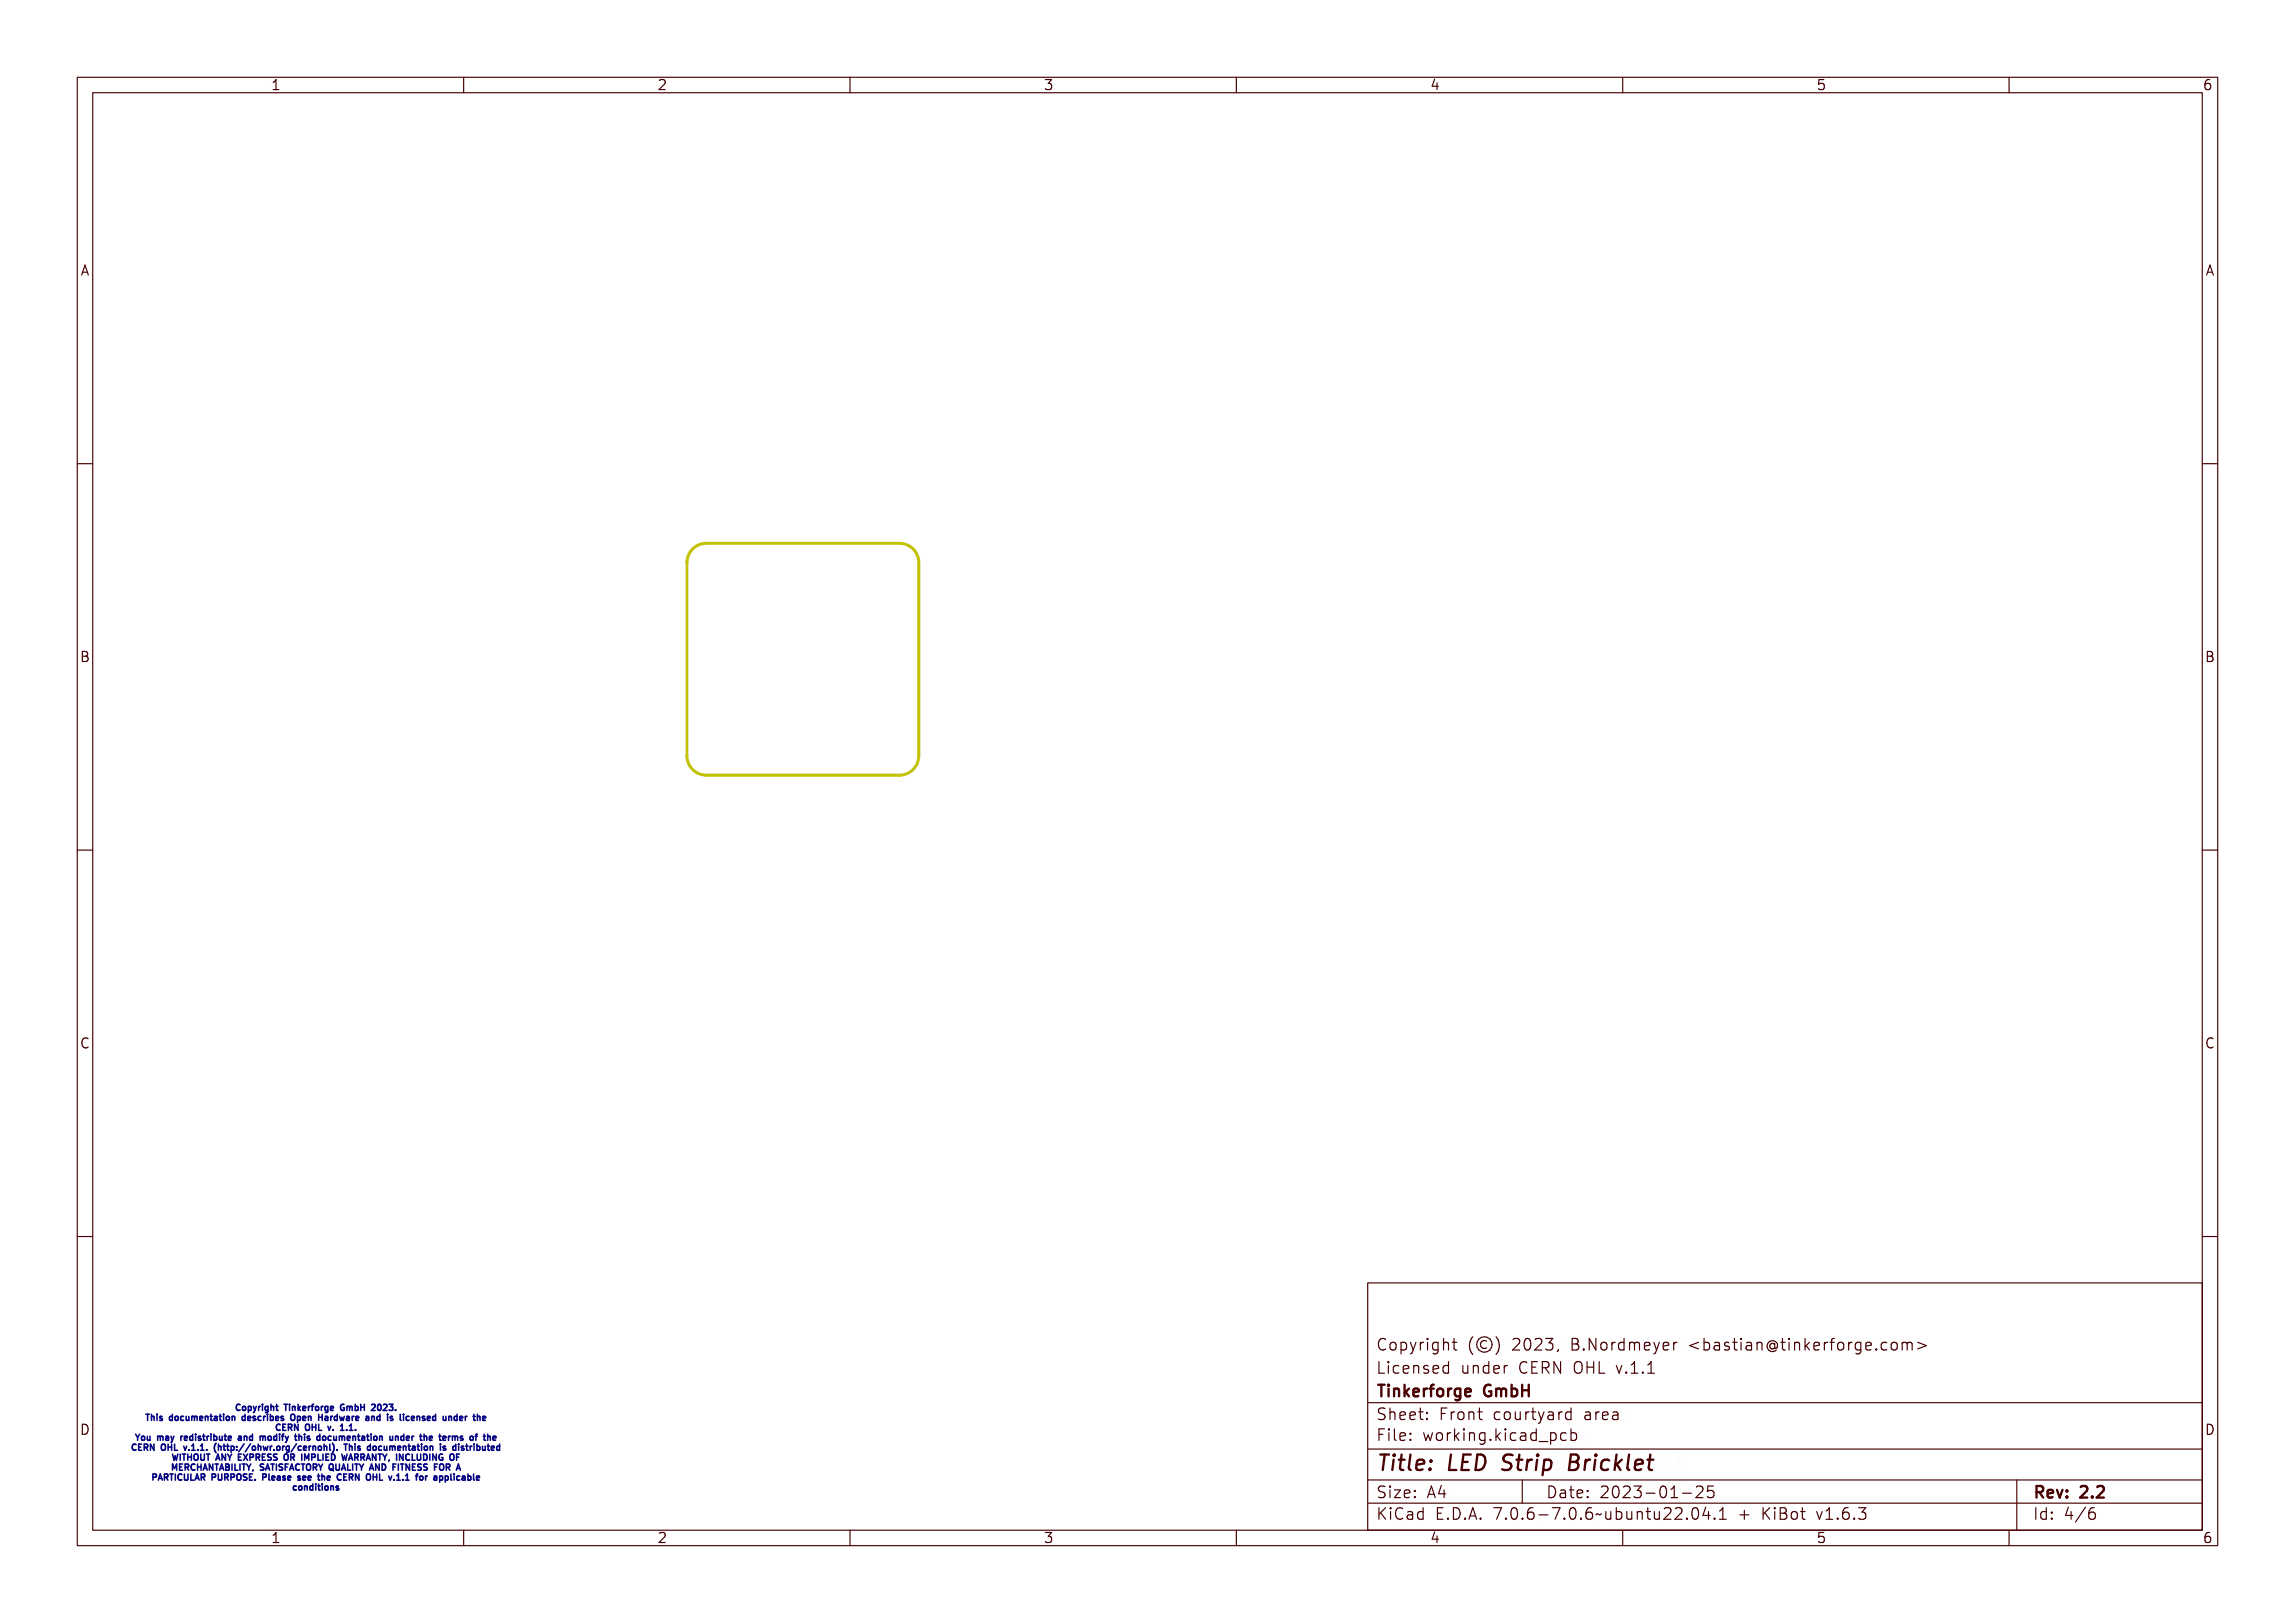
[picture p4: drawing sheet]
<svg xmlns="http://www.w3.org/2000/svg" width="297mm" height="210mm" viewBox="0 0 297 210" stroke-linecap="round" stroke-linejoin="round" font-family="sans-serif">
<defs><g id="words">
<text font-size="2.7" fill="#480000" x="178" y="190.3">Title: LED Strip Bricklet</text>
<g font-size="2" fill="#480000">
<text x="178" y="174.7">Copyright (©) 2023, B.Nordmeyer &lt;bastian@tinkerforge.com&gt;</text>
<text x="178" y="177.7">Licensed under CERN OHL v.1.1</text>
<text x="178" y="180.7">Tinkerforge GmbH</text>
<text x="178" y="183.7">Sheet: Front courtyard area</text>
<text x="178" y="186.5">File: working.kicad_pcb</text>
<text x="178" y="193.9">Size: A4</text>
<text x="178" y="196.6">KiCad E.D.A. 7.0.6-7.0.6~ubuntu22.04.1 + KiBot v1.6.3</text>
<text x="200" y="193.9">Date: 2023-01-25</text>
<text x="263" y="196.6">Id: 4/6</text>
<text x="263" y="193.9">Rev: 2.2</text>
</g>
<g font-size="1.7" fill="#480000">
<text x="35" y="11.7">1</text>
<text x="85" y="11.7">2</text>
<text x="135" y="11.7">3</text>
<text x="185" y="11.7">4</text>
<text x="235" y="11.7">5</text>
<text x="285" y="11.7">6</text>
<text x="10.5" y="35.7">A</text>
<text x="285.5" y="35.7">A</text>
<text x="10.5" y="85.6">B</text>
<text x="285.5" y="85.6">B</text>
<text x="10.5" y="135.7">C</text>
<text x="285.5" y="135.7">C</text>
<text x="10.5" y="185.6">D</text>
<text x="285.5" y="185.6">D</text>
<text x="35" y="199.7">1</text>
<text x="85" y="199.7">2</text>
<text x="135" y="199.7">3</text>
<text x="185" y="199.7">4</text>
<text x="235" y="199.7">5</text>
<text x="285" y="199.7">6</text>
</g>
<g font-size="1.1" fill="#000084">
<text x="19.1" y="183.8">This documentation describes Open Hardware and is licensed under the</text>
<text x="30.7" y="182.5">Copyright Tinkerforge GmbH 2023.</text>
<text x="35.8" y="185.1">CERN OHL v. 1.1.</text>
<text x="16.6" y="187.7">CERN OHL v.1.1. (http://ohwr.org/cernohl). This documentation is distributed</text>
<text x="17.5" y="186.4">You may redistribute and modify this documentation under the terms of the</text>
<text x="20.4" y="191.6">PARTICULAR PURPOSE. Please see the CERN OHL v.1.1 for applicable</text>
<text x="23.3" y="190.3">MERCHANTABILITY, SATISFACTORY QUALITY AND FITNESS FOR A</text>
<text x="23.9" y="189">WITHOUT ANY EXPRESS OR IMPLIED WARRANTY, INCLUDING OF</text>
<text x="37.7" y="192.9">conditions</text>
</g>
</g></defs>
<path d="M89.8 70.8l1-.4 .6-.1h25a2.5 2.5 0 0 1 2.5 2.5v25a2.5 2.5 0 0 1-2.5 2.5h-25a2.5 2.5 0 0 1-2.5-2.5v-25a2.5 2.5 0 0 1 .9-2z" fill="none" stroke="#c2c200" stroke-width=".38"/>
<g fill="none" stroke="#000084" stroke-width=".2">
<path d="M16.7 187l.2-.1 .2 .1v.1l-.1-.1a.29 .29 0 0 0-.3 .3 .29 .29 0 0 0 .4 .3v.1a.36 .36 0 0 1-.4-.1 .36 .36 0 0 1-.1-.5zM17.3 186.9h.5v.1h-.4v.2h.3v.1h-.3v.3h.4v.1h-.5zM17.5 185.6h.1l.2 .4 .2-.4h.1l-.2 .5v.3h-.1v-.3zM17.9 186.9h.2a.21 .21 0 0 1 .3 .2 .21 .21 0 0 1-.2 .2l.3 .4h-.1l-.3-.3h-.1v.3h-.1zM18 187h.1a.14 .14 0 0 1 .2 .1 .14 .14 0 0 1-.2 .2h-.1zM18.3 185.9a.28 .28 0 0 1 .4 .2 .28 .28 0 0 1-.4 .3zM18.4 186v-.1a.19 .19 0 0 1 .2 .2 .19 .19 0 0 1-.2 .2zM18.5 186.9h.2l.2 .7v-.7h.1v.8h-.1l-.3-.6v.6h-.1zM18.9 185.8h.1v.5h.1l.1-.1 .1-.4v.6v-.1a.19 .19 0 0 1-.3 .1 .19 .19 0 0 1-.1-.2zM19.1 183.1h.6h-.2v.7h-.1v-.7h-.3zM19.9 183h.1v.3a.19 .19 0 0 1 .2 0 .19 .19 0 0 1 .1 .2v.3h-.1v-.4l-.1-.1-.1 .1v.4h-.1zM19.9 187a.24 .24 0 0 1 .2-.1 .24 .24 0 0 1 .2 .2v.4a.24 .24 0 0 1-.2 .2 .24 .24 0 0 1-.3-.2z"/>
<path d="M20 187a.33 .33 0 0 1 .3 .3 .33 .33 0 0 1-.2 .3l-.2-.1zM20.1 185.8l.5 .1 .1 .5h-.1l-.1-.5-.1 .5-.1-.5-.1 .5h-.1zM20.2 190.8l-.4-.1v.8M20.2 191.1h-.4M20.5 186.9h.1v.3h.3v-.3h.1v.8h-.1v-.4h-.3v.4h-.1zM20.5 190.8h.2a.25 .25 0 0 1 .3 .3 .25 .25 0 0 1-.4 .2v.3h-.1zM20.5 183.3h.3v.5h.2h-.5h.2v-.5h-.2zM20.6 190.9h.1a.15 .15 0 0 1 .2 .1 .15 .15 0 0 1-.2 .2h-.1zM20.7 183h.1v.1h-.1zM20.8 185.9h.4l.1 .5h-.1v-.1a.2 .2 0 0 1-.3 .1 .2 .2 0 0 1-.1-.2 .2 .2 0 0 1 .2-.2h.2a.19 .19 0 0 0-.2-.1 .19 .19 0 0 0-.2 .1zM20.9 186.2l.2-.1a.13 .13 0 0 1 0 .2 .13 .13 0 0 1-.2 0zM21.2 186.9h.1v.7h.3v.1h-.4z"/>
<path d="M21.2 183.3h.3v.1v-.1a.12 .12 0 0 0-.2 0 .12 .12 0 0 0 0 .2 .22 .22 0 0 1 .3 .2 .22 .22 0 0 1-.4 .1v-.1a.14 .14 0 0 0 .2 .1 .14 .14 0 0 0 0-.2 .21 .21 0 0 1-.2-.1 .21 .21 0 0 1 0-.2zM21.3 190.8h.1l.3 .8h-.1l-.1-.2h-.3v.2h-.1zM21.4 190.9l.1 .4h-.2zM21.4 185.8h.1l.2 .5 .2-.5h.1l-.2 .5a.3 .3 0 0 1-.3 .3l.1-.2zM21.8 190.8h.2a.21 .21 0 0 1 .2 .1 .21 .21 0 0 1-.1 .3l.2 .4h-.1l-.2-.4h-.1v.4h-.1zM21.9 190.9h.1a.14 .14 0 0 1 .1 .1 .14 .14 0 0 1-.1 .2h-.1zM22.3 188.1l.2 .8 .2-.5 .1 .5 .2-.8M22.3 190.2v-.8l.3 .6 .3-.6v.8M22.3 190.8h.6v.1h-.2v.7h-.1v-.7h-.3zM22.4 187.1h.1l.1 .5 .2-.5h.1l-.2 .6h-.1zM22.4 183.3l.2-.1 .2 .1v-.3h.1v.8h-.1h-.1a.29 .29 0 0 1-.3-.1 .29 .29 0 0 1 0-.4zM22.5 183.4l.1-.1a.19 .19 0 0 1 .2 .3 .19 .19 0 0 1-.3 .1z"/>
<path d="M22.8 185.8l.2 .1a.15 .15 0 0 1 .1-.1 .15 .15 0 0 1 .1 .1 .19 .19 0 0 0-.2 0 .19 .19 0 0 0-.1 .2v.3h-.1zM23.1 190.8h.4v.1h-.2v.6h.2v.1h-.4v-.1h.1v-.6h-.1zM23.1 183.3a.28 .28 0 0 1 .4 .2 .28 .28 0 0 1-.4 .3zM23.2 183.4v-.1a.19 .19 0 0 1 .2 .3 .19 .19 0 0 1-.2 .1zM23.2 187.5h.1v.2h-.1zM23.3 188.1v.8M23.3 189.5h.2l.1 .4 .1-.4h.2v.8h-.1v-.7l-.2 .4-.2-.4v.7h-.1zM23.4 185.9l.3-.1 .2 .3h-.5a.22 .22 0 0 0 .2 .3 .22 .22 0 0 0 .2-.1 .29 .29 0 0 1-.4 .1 .29 .29 0 0 1 0-.5zM23.5 185.9h.2l.1 .2h-.4zM23.7 187l.3-.1v.7h.2v.1h-.5v-.1h.2v-.6l-.2 .1zM23.8 190.9l.2-.1h.2v.1h-.1a.29 .29 0 0 0-.3 .3 .29 .29 0 0 0 .4 .2v.1a.36 .36 0 0 1-.5 0 .36 .36 0 0 1 0-.5zM23.8 183.3l.2-.1 .2 .1v.1a.21 .21 0 0 0-.3 0 .21 .21 0 0 0 0 .3 .21 .21 0 0 0 .3 0 .24 .24 0 0 1-.4 .2 .24 .24 0 0 1-.1-.4z"/>
<path d="M23.9 188.2h.1l.1 .6 .1-.4h.1l.1 .4 .1-.6h.1l-.2 .8h-.1l-.1-.5-.1 .5h-.1zM24 189.5h.5v.1h-.4v.2h.4v.1h-.4v.3h.4v.1h-.5zM24.1 185.9l.1-.1 .2 .1v-.3h.1v.8l-.1-.1-.1 .1a.29 .29 0 0 1-.3-.1 .29 .29 0 0 1 .1-.4zM24.1 186l.1-.1a.19 .19 0 0 1 .2 .2 .19 .19 0 0 1-.3 .2zM24.3 190.8h.1v.5a.14 .14 0 0 0 .2 .2 .14 .14 0 0 0 .1-.2v-.5h.1v.5a.25 .25 0 0 1-.2 .3 .25 .25 0 0 1-.3-.3zM24.3 183.3h.1v.4l.2 .1 .1-.1v-.4h.1v.5l-.1-.1a.19 .19 0 0 1-.2 .1 .19 .19 0 0 1-.2-.2zM24.5 187.5h.1v.2h-.1zM24.6 189.5h.3a.21 .21 0 0 1 .2 .2 .21 .21 0 0 1-.1 .2l.2 .4h-.1l-.3-.3h-.1v.3h-.1zM24.7 188.2h.4v.1h-.2v.6h.2v.1h-.4v-.1h.1v-.6h-.1zM24.7 185.8h.2v.5h.2v.1h-.4v-.1h.1v-.4h-.1zM24.7 189.6h.2a.14 .14 0 0 1 .1 .1 .14 .14 0 0 1-.1 .2h-.2zM24.8 185.6h.1v.1h-.1z"/>
<path d="M24.9 183.3h.5l.1 .5h-.1l-.1-.5-.1 .5-.1-.5-.1 .5h-.1zM25 190.8h.1v.7h.4v.1h-.5zM25 187l.3-.1v.7h.2v.1h-.5v-.1h.2v-.6l-.2 .1zM25.2 188.2h.6v.1h-.2v.7h-.1v-.7h-.3zM25.4 189.6l.2-.1h.2v.1h-.1a.29 .29 0 0 0-.3 .3 .29 .29 0 0 0 .4 .2v.1a.36 .36 0 0 1-.5 0 .36 .36 0 0 1 0-.5zM25.4 185.9h.3h-.1a.12 .12 0 0 0-.1 0 .12 .12 0 0 0-.1 .1 .22 .22 0 0 1 .3 .3 .22 .22 0 0 1-.3 .1v-.1a.14 .14 0 0 0 .1 .1 .14 .14 0 0 0 .1-.2 .21 .21 0 0 1-.2-.1 .21 .21 0 0 1 0-.2zM25.7 183.3h.3l.1 .2-.4 .1a.22 .22 0 0 0 .1 .2 .22 .22 0 0 0 .3-.1 .29 .29 0 0 1-.5 .1 .29 .29 0 0 1 .1-.5zM25.7 183.4l.2-.1 .1 .2h-.3zM25.8 187.5h.1v.2h-.1zM25.8 190.8h.1l.2 .8h-.1v-.2h-.3v.2h-.2zM25.8 190.9l.2 .4h-.3zM25.9 188.2h.1v.3h.3v-.3h.1v.8h-.1v-.4h-.3v.4h-.1z"/>
<path d="M25.9 189.5h.1v.3h.3v-.3h.1v.8h-.1v-.4h-.3v.4h-.1zM26.1 185.7h.1v.1h.2v.1h-.2v.4h.2v.1h-.3v-.5h-.2v-.1h.2zM26.2 190.8h.3a.21 .21 0 0 1 .2 .1 .21 .21 0 0 1-.1 .3l.2 .4h-.1l-.3-.4h-.1v.4h-.1zM26.3 183.3h.1a.19 .19 0 0 1 .2 0 .19 .19 0 0 1 .1 .2v.3h-.1v-.4l-.1-.1-.1 .1v.4h-.1zM26.3 190.9h.2a.14 .14 0 0 1 .1 .1 .14 .14 0 0 1-.1 .2h-.2zM26.6 188.3a.24 .24 0 0 1 .3-.1 .24 .24 0 0 1 .1 .2l.1 .2a.31 .31 0 0 1-.3 .4l-.2-.2zM26.7 185.8l.1 .1a.15 .15 0 0 1 .2-.1 .15 .15 0 0 1 .1 .1 .19 .19 0 0 0-.2 0 .19 .19 0 0 0-.1 .2v.3h-.1zM26.7 188.3a.33 .33 0 0 1 .3 .3 .33 .33 0 0 1-.2 .3l-.1-.2zM26.7 189.5h.2l.2 .8h-.1l-.1-.2h-.2l-.1 .2h-.1zM26.8 189.6l.1 .4h-.2zM27 183.1h.1v.2h.2h-.2v.4l.2 .1h-.2l-.1-.5h-.1h.1zM27.2 186.9h.1a.91 .91 0 0 0 0 .9 .65 .65 0 0 1-.1-.9z"/>
<path d="M27.2 189.5h.1l.3 .6v-.6h.1v.8h-.1l-.3-.7v.7h-.1zM27.2 188.2h.1v.5a.14 .14 0 0 0 .1 .2 .14 .14 0 0 0 .2-.2v-.5h.1v.5a.25 .25 0 0 1-.3 .3 .25 .25 0 0 1-.2-.3zM27.3 185.8h.2v.5h.2v.1h-.5v-.1h.2v-.4h-.1zM27.4 185.6h.1v.1h-.1zM27.5 186.9h.1v.3a.19 .19 0 0 1 .3-.1 .19 .19 0 0 1 .1 .2v.4h-.1v-.4l-.1-.1-.1 .1-.1 .4h-.1zM27.6 190.8h.2a.25 .25 0 0 1 .2 .3 .25 .25 0 0 1-.3 .2v.3h-.1zM27.6 183.3h.4v.5h-.1v-.1a.2 .2 0 0 1-.3 .1 .2 .2 0 0 1-.1-.2 .2 .2 0 0 1 .3-.1h.1a.19 .19 0 0 0-.1-.2 .19 .19 0 0 0-.2 .1zM27.7 183.6l.1-.1a.15 .15 0 0 1 0 .3 .13 .13 0 0 1-.2-.1zM27.7 190.9h.1a.15 .15 0 0 1 .1 .1 .15 .15 0 0 1-.1 .2h-.1zM27.8 188.2h.6v.1h-.3v.7h-.1v-.7h-.2zM27.8 189.5h.6v.1h-.3v.7h-.1v-.7h-.2zM27.9 185.6h.1v.3a.25 .25 0 0 1 .3 .2 .25 .25 0 0 1-.3 .2l-.1 .1z"/>
<path d="M28 186v-.1a.19 .19 0 0 1 .2 .2 .19 .19 0 0 1-.2 .2zM28.2 190.8h.1v.5a.14 .14 0 0 0 .1 .2 .14 .14 0 0 0 .1-.2v-.5h.2v.5a.25 .25 0 0 1-.3 .3 .25 .25 0 0 1-.2-.3zM28.3 183.1h.1v.2h.2h-.2v.4l.2 .1h-.2l-.1-.5h-.1h.1zM28.3 187h.1v.1h.2v.1h-.2v.4l.2 .1h-.2l-.1-.5h-.1v-.1h.1zM28.5 185.8h.1v.5h.1l.2-.1v-.4h.1v.6l-.1-.1a.19 .19 0 0 1-.3 .1 .19 .19 0 0 1-.1-.2zM28.7 189.5h.1l.2 .8h-.1v-.2h-.3l-.1 .2h-.1zM28.7 189.6l.1 .4h-.2zM28.8 190.8h.2a.21 .21 0 0 1 .3 .1 .21 .21 0 0 1-.2 .3l.3 .4h-.1l-.3-.4h-.1v.4h-.1zM28.9 183.3h.2v.5h.2h-.5h.2v-.5h-.1zM28.9 190.9h.1a.14 .14 0 0 1 .2 .1 .14 .14 0 0 1-.2 .2h-.1zM29 187v.1h.3v.1h-.3l.1 .4 .2 .1h-.3v-.5h-.2v-.1h.2zM29 183h.1v.1h-.1z"/>
<path d="M29.1 189.5h.3a.19 .19 0 0 1 .2 .1 .19 .19 0 0 1-.1 .3 .21 .21 0 0 1 .1 .2 .21 .21 0 0 1-.2 .2h-.3zM29.2 189.9h.2a.14 .14 0 0 1 .1 .1 .14 .14 0 0 1-.1 .2h-.2zM29.2 189.6h.2a.12 .12 0 0 1 .1 .1 .12 .12 0 0 1-.1 .1h-.2zM29.3 185.7h.1v.1h.2v.1h-.2v.4h.2v.1h-.3v-.5h-.2v-.1h.2zM29.3 188.2h.1l.3 .8h-.1l-.1-.2h-.3v.2h-.1zM29.4 188.3l.1 .4h-.2zM29.5 187.1l.1 .1a.25 .25 0 0 1 .3 .2 .25 .25 0 0 1-.3 .2v.3h-.1zM29.5 190.8h.2a.25 .25 0 0 1 .3 .3 .25 .25 0 0 1-.4 .2v.3h-.1zM29.5 183.3a.28 .28 0 0 1 .4 .2 .28 .28 0 0 1-.4 .3zM29.6 183.4v-.1a.19 .19 0 0 1 .2 .3 .19 .19 0 0 1-.2 .1zM29.6 190.9h.1a.15 .15 0 0 1 .2 .1 .15 .15 0 0 1-.2 .2h-.1zM29.6 187.2a.19 .19 0 0 1 .2 .2 .19 .19 0 0 1-.2 .2z"/>
<path d="M29.8 188.2h.1l.3 .7v-.7h.1v.8h-.2l-.2-.7v.7h-.1zM29.8 189.5h.4v.1h-.1v.6h.1v.1h-.4v-.1h.2v-.6h-.2zM29.8 185.9l.3-.1 .2 .3h-.4a.22 .22 0 0 0 .1 .3 .22 .22 0 0 0 .2-.1 .29 .29 0 0 1-.4 .1 .29 .29 0 0 1 0-.5zM29.9 185.9h.2l.1 .2h-.3zM30.1 183.3h.1a.19 .19 0 0 1 .2 0 .19 .19 0 0 1 .2 .2v.3h-.1v-.4l-.2-.1-.1 .1v.4h-.1zM30.1 190.9a.25 .25 0 0 1 .3-.1 .25 .25 0 0 1 .2 .2v.4a.24 .24 0 0 1-.3 .2 .24 .24 0 0 1-.2-.2zM30.3 190.9a.33 .33 0 0 1 .2 .3 .33 .33 0 0 1-.2 .3l-.1-.2zM30.3 187.1h.1v.2h-.1zM30.3 187.5h.1v.2h-.1zM30.3 188.2h.2l.2 .4 .1-.4h.2l-.3 .4v.4h-.1v-.4zM30.4 189.5h.1v.7h.4v.1h-.5zM30.8 190.8h.2h.2l-.1 .1a.16 .16 0 0 0-.2-.1 .16 .16 0 0 0-.1 .2 .16 .16 0 0 0 .2 .1 .24 .24 0 0 1 .1 .4 .24 .24 0 0 1-.4-.1 .18 .18 0 0 0 .3 .1 .18 .18 0 0 0 0-.3 .25 .25 0 0 1-.2-.1 .25 .25 0 0 1 0-.3z"/>
<path d="M30.8 181.9l.2-.1h.2v.1h-.1a.29 .29 0 0 0-.3 .3 .29 .29 0 0 0 .4 .2v.1a.36 .36 0 0 1-.4-.1 .36 .36 0 0 1-.1-.4zM31.1 189.5h.4v.1h-.2v.6h.2v.1h-.4v-.1h.1v-.6h-.1zM31.1 185.9h.4v.5h-.1v-.1a.2 .2 0 0 1-.2 .1 .2 .2 0 0 1-.2-.2 .2 .2 0 0 1 .3-.2h.1a.19 .19 0 0 0-.1-.1 .19 .19 0 0 0-.2 .1zM31.1 186.9h.1l-.4 .9h-.1zM31.2 186.2l.1-.1a.13 .13 0 0 1 0 .2 .13 .13 0 0 1-.2 0zM31.4 190.8h.5v.1h-.4v.2h.3v.1h-.3v.3h.4v.1h-.5zM31.4 183.3l.2-.1 .1 .1v-.3h.1v.8h-.1a.29 .29 0 0 1-.4-.1 .29 .29 0 0 1 .1-.4zM31.4 182a.29 .29 0 0 1 .5 .3 .28 .28 0 0 1-.5 .2zM31.5 183.4v-.1a.19 .19 0 0 1 .2 .3 .19 .19 0 0 1-.2 .1zM31.5 182.1v-.1a.21 .21 0 0 1 .3 .3 .19 .19 0 0 1-.3 .1zM31.6 189.5h.6v.1h-.2v.7h-.1v-.7h-.3zM31.7 185.8h.1v.1a.19 .19 0 0 1 .2-.1 .19 .19 0 0 1 .2 .3v.3h-.1v-.4l-.2-.1-.1 .1v.4h-.1z"/>
<path d="M31.7 188.2h.5v.1h-.4v.2h.4v.1h-.4v.3h.4v.1h-.5zM31.8 186.9h.1l-.5 .9h-.1zM32 182h.1a.25 .25 0 0 1 .4 .3 .25 .25 0 0 1-.4 .2v.3h-.1zM32.1 187.2a.28 .28 0 0 1 .4 .2 .28 .28 0 0 1-.4 .2zM32.1 183.3h.3l.1 .2-.4 .1a.22 .22 0 0 0 .1 .2 .22 .22 0 0 0 .3-.1 .29 .29 0 0 1-.5 .1 .29 .29 0 0 1 .1-.5zM32.1 187.2h.1a.19 .19 0 0 1 .2 .2 .19 .19 0 0 1-.3 .2zM32.2 183.4l.1-.1 .1 .2h-.3zM32.2 182.1v-.1a.19 .19 0 0 1 .2 .3 .19 .19 0 0 1-.2 .1zM32.2 191.4h.1v.2h-.1zM32.3 189.5h.1l.2 .3 .2-.3h.1l-.3 .4v.4h-.1v-.4zM32.3 188.2h.1l.2 .3 .2-.3h.1l-.3 .4 .3 .4h-.1l-.2-.3-.2 .3h-.1l.2-.4zM32.4 185.9l.1-.1 .2 .1v-.3h.1v.8l-.1-.1-.1 .1a.29 .29 0 0 1-.3-.1 .29 .29 0 0 1 .1-.4z"/>
<path d="M32.4 186l.1-.1a.19 .19 0 0 1 .2 .2 .19 .19 0 0 1-.3 .2zM32.6 182h.1l.2 .4 .2-.4h.1l-.2 .4a.3 .3 0 0 1-.3 .4l.2-.3zM32.7 186.9h.1v.3a.19 .19 0 0 1 .2-.1 .19 .19 0 0 1 .1 .2v.4h-.1v-.4l-.1-.1-.1 .1v.4h-.1zM32.7 183.3h.4v.1l-.1-.1a.12 .12 0 0 0-.2 0 .12 .12 0 0 0 0 .2 .22 .22 0 0 1 .3 .2 .22 .22 0 0 1-.4 .1v-.1a.14 .14 0 0 0 .2 .1 .14 .14 0 0 0 .1-.2 .21 .21 0 0 1-.3-.1 .21 .21 0 0 1 0-.2zM33 188.2h.2a.25 .25 0 0 1 .3 .3 .25 .25 0 0 1-.4 .2v.3h-.1zM33.1 188.3h.1a.15 .15 0 0 1 .2 .1 .15 .15 0 0 1-.2 .2h-.1zM33.2 190.1h.1v.1l-.2 .2zM33.2 187.1h.1l.1 .5 .1-.3h.1l.1 .3 .1-.5h.1l-.2 .6h-.1l-.1-.3-.1 .3h-.1zM33.3 190.8h.2a.25 .25 0 0 1 .3 .3 .25 .25 0 0 1-.4 .2v.3h-.1zM33.4 183.3l.2-.1 .2 .1v.1a.21 .21 0 0 0-.3 0 .21 .21 0 0 0 0 .3 .21 .21 0 0 0 .3 0 .24 .24 0 0 1-.3 .2 .24 .24 0 0 1-.2-.4zM33.4 182h.1a.15 .15 0 0 1 .2-.1 .15 .15 0 0 1 .1 .2 .19 .19 0 0 0-.2 0 .19 .19 0 0 0-.1 .2v.2h-.1zM33.4 190.9h.1a.15 .15 0 0 1 .2 .1 .15 .15 0 0 1-.2 .2h-.1z"/>
<path d="M33.6 185.8l.5 .1v.5h-.1v-.5l-.1 .5h-.1l-.1-.5v.5h-.1zM33.6 188.2h.2a.21 .21 0 0 1 .3 .2 .21 .21 0 0 1-.2 .2l.3 .4h-.1l-.3-.3h-.1v.3h-.1zM33.7 188.3h.1a.14 .14 0 0 1 .2 .1 .14 .14 0 0 1-.2 .2h-.1zM33.9 190.7h.3v.7l.2 .1v.1l-.3-.1v-.7h-.2zM34 182h.2v.5h.2h-.5h.2v-.5h-.1zM34 183.3h.2a.15 .15 0 0 1 .1-.1 .15 .15 0 0 1 .2 .2 .19 .19 0 0 0-.3 0 .19 .19 0 0 0-.1 .1v.3h-.1zM34 187.1l.2 .1a.15 .15 0 0 1 .1-.1 .15 .15 0 0 1 .2 .1 .19 .19 0 0 0-.3 0 .19 .19 0 0 0-.1 .2v.3h-.1zM34.1 181.7h.1v.2h-.1zM34.3 188.2h.4v.1h-.3v.2h.3v.1h-.3v.3h.3v.1h-.4zM34.3 185.9a.28 .28 0 0 1 .4 .2 .28 .28 0 0 1-.4 .3zM34.3 189.5h.2h.2v.1a.16 .16 0 0 0-.2-.1 .16 .16 0 0 0-.1 .2 .16 .16 0 0 0 .1 .1 .24 .24 0 0 1 .2 .4 .24 .24 0 0 1-.4-.1 .18 .18 0 0 0 .2 .1 .18 .18 0 0 0 .1-.2 .25 .25 0 0 1-.3-.2 .25 .25 0 0 1 0-.3zM34.4 186v-.1a.19 .19 0 0 1 .2 .2 .19 .19 0 0 1-.2 .2z"/>
<path d="M34.6 182h.4v.5a.22 .22 0 0 1-.1 .3 .22 .22 0 0 1-.3-.1 .19 .19 0 0 0 .3 0 .19 .19 0 0 0 0-.2 .29 .29 0 0 1-.3-.1 .29 .29 0 0 1 0-.4zM34.6 183.3h.3v.5h.2h-.5h.2v-.5h-.2zM34.6 191.1l.3-.1 .2 .3h-.4a.22 .22 0 0 0 .1 .2 .22 .22 0 0 0 .3-.1 .29 .29 0 0 1-.5 .1 .29 .29 0 0 1 0-.4zM34.7 182.1v-.1a.19 .19 0 0 1 .2 .3 .19 .19 0 0 1-.2 .1zM34.7 191.1h.2l.1 .1h-.3zM34.7 187.5h.2v.2h-.2zM34.8 183h.1v.1h-.1zM34.9 185.9l.2-.1 .2 .1v-.3h.1v.8l-.1-.1-.1 .1a.29 .29 0 0 1-.3-.1 .29 .29 0 0 1 0-.4zM35 188.3l.2-.1h.1v.1a.16 .16 0 0 0-.2-.1 .16 .16 0 0 0-.1 .2 .16 .16 0 0 0 .2 .1 .25 .25 0 0 1 .1 .5 .24 .24 0 0 1-.4-.2 .18 .18 0 0 0 .3 .1 .18 .18 0 0 0 0-.2 .25 .25 0 0 1-.3-.1 .25 .25 0 0 1 .1-.3zM35 186l.1-.1a.19 .19 0 0 1 .2 .2 .19 .19 0 0 1-.3 .2zM35.1 189.5h.1l.2 .8h-.1v-.2h-.3l-.1 .2h-.1zM35.1 189.6l.1 .4h-.2z"/>
<path d="M35.2 181.7h.1v.4a.19 .19 0 0 1 .3-.1 .19 .19 0 0 1 .1 .2v.3h-.1v-.4l-.1-.1-.2 .1v.4h-.1zM35.2 183h.1v.3a.25 .25 0 0 1 .4 .2 .25 .25 0 0 1-.4 .3h-.1zM35.2 191l.4 .1 .1 .5h-.1v-.1a.2 .2 0 0 1-.3 .1 .2 .2 0 0 1-.1-.3 .2 .2 0 0 1 .3-.1h.1a.19 .19 0 0 0-.2-.2 .19 .19 0 0 0-.2 .1zM35.3 187.2a.28 .28 0 0 1 .4 .2 .28 .28 0 0 1-.4 .2zM35.3 191.3h.2a.13 .13 0 0 1 0 .2 .13 .13 0 0 1-.2-.1zM35.3 187.2h.1a.19 .19 0 0 1 .2 .2 .19 .19 0 0 1-.3 .2zM35.4 183.4v-.1a.19 .19 0 0 1 .2 .3 .19 .19 0 0 1-.2 .1zM35.5 189.5h.6v.1h-.3v.7h-.1v-.7h-.2zM35.6 185.8h.2v.5h.2v.1h-.5v-.1h.2v-.4h-.1zM35.6 188.3l.2-.1h.2l-.1 .1a.16 .16 0 0 0-.2-.1 .16 .16 0 0 0-.1 .2 .16 .16 0 0 0 .2 .1 .27 .27 0 0 1 .2 .5 .27 .27 0 0 1-.5-.2 .18 .18 0 0 0 .3 .1 .18 .18 0 0 0 .1-.2 .25 .25 0 0 1-.3-.1 .25 .25 0 0 1 0-.3zM35.7 185.6h.1v.1h-.1zM35.9 183.3h.3l.2 .2-.5 .1a.22 .22 0 0 0 .2 .2 .22 .22 0 0 0 .2-.1 .29 .29 0 0 1-.4 .1 .29 .29 0 0 1 0-.5z"/>
<path d="M35.9 184.4l.3-.1 .1 .1v.1l-.1-.1a.29 .29 0 0 0-.3 .4 .29 .29 0 0 0 .4 .2v.1a.36 .36 0 0 1-.4-.1 .36 .36 0 0 1 0-.4zM35.9 191h.4v.1h-.1a.12 .12 0 0 0-.2-.1 .12 .12 0 0 0 0 .2 .22 .22 0 0 1 .3 .2 .22 .22 0 0 1-.4 .2v-.1a.14 .14 0 0 0 .2 0 .14 .14 0 0 0 .1-.2 .21 .21 0 0 1-.3 0 .21 .21 0 0 1 0-.3zM36 187.1l.1 .1a.15 .15 0 0 1 .2-.1 .15 .15 0 0 1 .1 .1 .19 .19 0 0 0-.2 0 .19 .19 0 0 0-.1 .2v.3h-.1zM36 183.4l.2-.1 .1 .2h-.4zM36 181.8h.1v.2h.2h-.2v.4l.2 .1h-.3v-.5h-.2h.2zM36.2 185.8h.2v-.2h.2v.1h-.1l-.1 .1h.2v.1h-.2v.5v-.5h-.2zM36.2 189.5h.4v.1h-.1v.6h.1v.1h-.4v-.1h.2v-.6h-.2zM36.5 184.3h.5v.1h-.4v.3h.4v.1h-.4v.2h.4v.1h-.5zM36.5 187.2l.5-.1v.6a.22 .22 0 0 1-.2 .2 .22 .22 0 0 1-.3-.1 .19 .19 0 0 0 .3 0 .19 .19 0 0 0 .1-.2l-.1 .1a.29 .29 0 0 1-.3-.2 .29 .29 0 0 1 0-.3zM36.6 191.1l.3-.1 .1 .3h-.4a.22 .22 0 0 0 .1 .2 .22 .22 0 0 0 .3-.1 .29 .29 0 0 1-.5 .1 .29 .29 0 0 1 .1-.4zM36.6 183.3h.3v.1l-.1-.1a.12 .12 0 0 0-.1 0 .12 .12 0 0 0-.1 .2 .22 .22 0 0 1 .3 .2 .22 .22 0 0 1-.3 .1v-.1a.14 .14 0 0 0 .2 .1 .14 .14 0 0 0 0-.2 .21 .21 0 0 1-.2-.1 .21 .21 0 0 1 0-.2zM36.6 187.2h.1a.19 .19 0 0 1 .2 .2 .19 .19 0 0 1-.3 .2z"/>
<path d="M36.6 191.1h.2l.1 .1h-.3zM36.8 185.8h.1l.2 .5 .1-.5h.1l-.1 .5a.3 .3 0 0 1-.4 .3l.2-.2zM36.9 188.3a.24 .24 0 0 1 .2-.1 .24 .24 0 0 1 .2 .2v.2a.31 .31 0 0 1-.2 .4l-.3-.2zM36.9 189.5h.2h.2l-.1 .1a.16 .16 0 0 0-.2-.1 .16 .16 0 0 0-.1 .2 .16 .16 0 0 0 .2 .1 .24 .24 0 0 1 .1 .4 .24 .24 0 0 1-.4-.1 .18 .18 0 0 0 .3 .1 .18 .18 0 0 0 0-.2 .25 .25 0 0 1-.2-.2 .25 .25 0 0 1 0-.3zM37 188.3a.33 .33 0 0 1 .2 .3 .33 .33 0 0 1-.1 .3l-.2-.2zM37.1 181.8h.6v.1h-.3v.6h-.1v-.6h-.2zM37.1 184.3h.2a.21 .21 0 0 1 .3 .2 .21 .21 0 0 1-.1 .3l.2 .3h-.1l-.3-.3h-.1v.3h-.1zM37.2 184.4h.1a.14 .14 0 0 1 .2 .2 .14 .14 0 0 1-.2 .1h-.1zM37.4 188.2h.3a.21 .21 0 0 1 .2 .2 .21 .21 0 0 1-.1 .2l.2 .4h-.1l-.2-.3h-.1v.3h-.2zM37.5 189.5h.5v.1h-.4v.2h.3v.1h-.3v.4h-.1zM37.5 186.9h.1l-.4 .9h-.1zM37.6 188.3h.1a.14 .14 0 0 1 .1 .1 .14 .14 0 0 1-.1 .2h-.1z"/>
<path d="M37.8 184.3h.1l.3 .7v-.7h.1v.8h-.2l-.2-.6v.6h-.1zM37.8 183.1a.25 .25 0 0 1 .3 0 .25 .25 0 0 1 .2 .2v.2a.31 .31 0 0 1-.3 .4l-.2-.3zM37.8 182h.3v.5h.2h-.5h.2v-.5h-.2zM37.9 191h.3v.1h-.1a.12 .12 0 0 0-.1-.1 .12 .12 0 0 0-.1 .2 .22 .22 0 0 1 .3 .2 .22 .22 0 0 1-.3 .2v-.1a.14 .14 0 0 0 .1 0 .14 .14 0 0 0 .1-.2 .21 .21 0 0 1-.2 0 .21 .21 0 0 1 0-.3zM37.9 187.2l.2-.1h.1v.1a.21 .21 0 0 0-.2 .1 .21 .21 0 0 0 0 .3 .21 .21 0 0 0 .2 0 .24 .24 0 0 1-.3 .1 .24 .24 0 0 1-.1-.3zM37.9 192.3h.2h.1v.1a.21 .21 0 0 0-.2 0 .21 .21 0 0 0 0 .3 .21 .21 0 0 0 .2 0 .24 .24 0 0 1-.3 .2 .24 .24 0 0 1-.1-.3zM37.9 183.1a.33 .33 0 0 1 .3 .3 .33 .33 0 0 1-.2 .4l-.1-.2zM38 181.7h.1v.2h-.1zM38.2 185.7h.1v.1h.3v.1h-.3v.4h.3v.1h-.3l-.1-.5h-.1v-.1h.1zM38.3 189.5h.1l.2 .8h-.1v-.2h-.3l-.1 .2h-.1zM38.3 189.6l.1 .4h-.2zM38.4 183.3h.1a.25 .25 0 0 1 .4 .2 .25 .25 0 0 1-.4 .3v.3h-.1z"/>
<path d="M38.4 182h.1v.1a.19 .19 0 0 1 .3-.1 .19 .19 0 0 1 .1 .2v.3h-.1v-.4l-.1-.1-.2 .1v.4h-.1zM38.5 192.3a.28 .28 0 0 1 .4 .3 .28 .28 0 0 1-.4 .2zM38.5 187.2l.3-.1 .1 .3h-.4a.22 .22 0 0 0 .1 .2 .22 .22 0 0 0 .3 0 .29 .29 0 0 1-.5 0 .29 .29 0 0 1 .1-.4zM38.5 191.1l.3-.1 .1 .3h-.4a.22 .22 0 0 0 .1 .2 .22 .22 0 0 0 .3-.1 .29 .29 0 0 1-.5 .1 .29 .29 0 0 1 .1-.4zM38.5 192.4h.1a.19 .19 0 0 1 .2 .2 .19 .19 0 0 1-.3 .1zM38.6 187.2h.1l.1 .2h-.3zM38.6 191.1h.1l.1 .1h-.3zM38.6 183.4v-.1a.19 .19 0 0 1 .2 .3 .19 .19 0 0 1-.2 .1zM38.8 185.6h.1v.3a.19 .19 0 0 1 .2-.1 .19 .19 0 0 1 .1 .3v.3h-.1v-.4l-.1-.1-.1 .1v.4h-.1zM38.8 188.2h.4v.1h-.2v.6h.2v.1h-.4v-.1h.1v-.6h-.1zM38.8 189.6l.2-.1h.2v.1h-.1a.29 .29 0 0 0-.3 .3 .29 .29 0 0 0 .4 .2v.1a.36 .36 0 0 1-.4 0 .36 .36 0 0 1 0-.5zM39.1 192.3h.1v.1a.19 .19 0 0 1 .2-.1 .19 .19 0 0 1 .1 .2v.4h-.1v-.5l-.1-.1-.1 .1v.5h-.1z"/>
<path d="M39.1 181.7h.1v.5l.4-.2-.3 .2 .3 .3h-.1l-.2-.3-.1 .3h-.1zM39.1 184.4a.24 .24 0 0 1 .3-.1 .24 .24 0 0 1 .1 .3l.1 .1a.31 .31 0 0 1-.3 .4l-.2-.2zM39.1 183.3h.3l.2 .2-.5 .1a.22 .22 0 0 0 .2 .2 .22 .22 0 0 0 .2-.1 .29 .29 0 0 1-.4 .1 .29 .29 0 0 1 0-.5zM39.1 191.1l.3-.1 .2 .3h-.5a.22 .22 0 0 0 .2 .2 .22 .22 0 0 0 .2-.1 .29 .29 0 0 1-.4 .1 .29 .29 0 0 1 0-.4zM39.2 187.1l.1 .1a.15 .15 0 0 1 .2-.1 .15 .15 0 0 1 .1 .1 .19 .19 0 0 0-.2 0 .19 .19 0 0 0-.1 .2v.3h-.1zM39.2 183.4l.2-.1 .1 .2h-.4zM39.2 191.1h.2l.1 .1h-.4zM39.2 184.4a.33 .33 0 0 1 .3 .3 .33 .33 0 0 1-.2 .4l-.1-.2zM39.3 189.5h.6v.1h-.2v.7h-.1v-.7h-.3zM39.3 188.2h.2l.1 .4 .2-.4h.1v.8h-.1v-.7l-.1 .4h-.1l-.2-.4v.7h-.1zM39.4 185.8h.3v.5h.2v.1h-.5v-.1h.2v-.4h-.2zM39.6 185.6h.1v.1h-.1z"/>
<path d="M39.7 184.3h.1v.4h.3v-.4h.1v.8h-.1v-.3h-.3v.3h-.1zM39.7 183.3h.1a.19 .19 0 0 1 .3 0 .19 .19 0 0 1 .1 .2v.3h-.1v-.4l-.1-.1-.2 .1v.4h-.1zM39.7 187.1h.1v.1a.19 .19 0 0 1 .3-.1 .19 .19 0 0 1 .1 .2v.4h-.1v-.4l-.1-.1-.2 .1v.4h-.1zM39.7 192.3h.2h.2v-.3h.1v.9l-.1-.1h-.1a.29 .29 0 0 1-.3-.1 .29 .29 0 0 1 0-.4zM39.8 182h.3l.1 .2-.4 .1a.22 .22 0 0 0 .1 .2 .22 .22 0 0 0 .3-.1 .29 .29 0 0 1-.5 .1 .29 .29 0 0 1 .1-.5zM39.8 192.4h.1a.19 .19 0 0 1 .2 .2 .19 .19 0 0 1-.3 .1zM39.8 182.1l.2-.1 .1 .2h-.3zM40 188.2h.3a.25 .25 0 0 1 .2 .3 .25 .25 0 0 1-.4 .2v.3h-.1zM40.1 189.6a.24 .24 0 0 1 .2-.1 .24 .24 0 0 1 .2 .2v.4a.24 .24 0 0 1-.2 .2 .24 .24 0 0 1-.3-.2zM40.1 185.9h.3a.12 .12 0 0 0-.2 0 .12 .12 0 0 0 0 .1 .22 .22 0 0 1 .3 .3 .22 .22 0 0 1-.4 .1v-.1a.14 .14 0 0 0 .2 .1 .14 .14 0 0 0 0-.2 .21 .21 0 0 1-.2-.1 .21 .21 0 0 1 0-.2zM40.1 188.3h.2a.15 .15 0 0 1 .1 .1 .15 .15 0 0 1-.1 .2h-.2zM40.2 189.6a.33 .33 0 0 1 .2 .3 .33 .33 0 0 1-.1 .3l-.2-.2z"/>
<path d="M40.4 184.3h.1v.7h.3v.1h-.4zM40.4 187.2a.28 .28 0 0 1 .4 .2 .28 .28 0 0 1-.4 .2zM40.4 192.3h.2v.5h.2v.1h-.4v-.1h.1v-.5h-.1zM40.4 182h.2a.15 .15 0 0 1 .1-.1 .15 .15 0 0 1 .2 .2 .19 .19 0 0 0-.3 0 .19 .19 0 0 0-.1 .2v.2h-.1zM40.5 187.2a.19 .19 0 0 1 .2 .2 .19 .19 0 0 1-.2 .2zM40.5 190.8h.1v.2h.2v.1h-.2v.3l.2 .1v.1l-.3-.1v-.4h-.2v-.1h.2zM40.5 192h.1v.2h-.1zM40.7 189.5h.2a.21 .21 0 0 1 .2 .2 .21 .21 0 0 1-.1 .2l.2 .4h-.1l-.2-.3h-.1v.3h-.1zM40.7 188.2h.1v.7h.4v.1h-.5zM40.8 189.6h.1a.14 .14 0 0 1 .1 .1 .14 .14 0 0 1-.1 .2h-.1zM41 183.1h.1v.3h.3v-.3h.1v.7h-.1v-.3h-.3v.3h-.1zM41 182h.2l.1-.3h.2v.1l-.2 .1v.1h.2h-.2v.5h-.1v-.5h-.2z"/>
<path d="M41 186.9h.1v.3a.19 .19 0 0 1 .2-.1 .19 .19 0 0 1 .1 .2v.4l-.1-.4-.1-.1-.1 .1v.4h-.1zM41 190.8h.1v.3a.19 .19 0 0 1 .2-.1 .19 .19 0 0 1 .1 .2v.4l-.1-.5h-.1l-.1 .1v.4h-.1zM41.1 192.1h.1v.2h.2h-.2v.4l.2 .1v.1l-.2-.1-.1-.5h-.1h.1zM41.2 189.5h.2l.1 .3 .2-.3h.1l-.2 .4v.4h-.1v-.4zM41.3 188.2h.5v.1h-.2v.6h.2v.1h-.5v-.1h.2v-.6h-.2zM41.3 185.9l.2-.1 .2 .1v-.3h.1v.8l-.1-.1-.1 .1a.29 .29 0 0 1-.3-.1 .29 .29 0 0 1 0-.4zM41.4 186l.1-.1a.19 .19 0 0 1 .2 .2 .19 .19 0 0 1-.3 .2zM41.6 184.5h.1l.2 .5 .1-.5h.1l-.2 .6h-.1zM41.6 186.9h.3v.6l.2 .1v.1l-.3-.1v-.6h-.2zM41.7 183.3h.4v.5h-.1v-.1a.2 .2 0 0 1-.3 .1 .2 .2 0 0 1-.1-.2 .2 .2 0 0 1 .3-.1h.1a.19 .19 0 0 0-.1-.2 .19 .19 0 0 0-.2 .1zM41.7 192.3h.2v.5h.2v.1h-.5v-.1h.2v-.5h-.1zM41.7 182a.28 .28 0 0 1 .4 .3 .28 .28 0 0 1-.4 .2z"/>
<path d="M41.7 191.1l.3-.1 .1 .3h-.4a.22 .22 0 0 0 .2 .2 .22 .22 0 0 0 .2-.1 .29 .29 0 0 1-.5 .1 .29 .29 0 0 1 .1-.4zM41.7 183.6l.2-.1a.15 .15 0 0 1 0 .3 .13 .13 0 0 1-.2-.1zM41.8 182.1v-.1a.19 .19 0 0 1 .2 .3 .19 .19 0 0 1-.2 .1zM41.8 191.1h.1l.1 .1h-.3zM41.8 192h.1v.2h-.1zM42 188.2h.4v.1h-.3v.2h.3v.1h-.3v.3h.3v.1h-.4zM42 185.9a.28 .28 0 0 1 .4 .2 .28 .28 0 0 1-.4 .3zM42.1 186v-.1a.19 .19 0 0 1 .2 .2 .19 .19 0 0 1-.2 .2zM42.3 192.3a.28 .28 0 0 1 .4 .3 .28 .28 0 0 1-.4 .2zM42.4 186.9a.59 .59 0 0 1 0 .9 .87 .87 0 0 0 0-.9zM42.4 182h.1a.15 .15 0 0 1 .2-.1 .15 .15 0 0 1 .1 .2 .19 .19 0 0 0-.2 0 .19 .19 0 0 0-.1 .2v.2h-.1zM42.4 183.3h.1a.15 .15 0 0 1 .2-.1 .15 .15 0 0 1 .1 .2 .19 .19 0 0 0-.2 0 .19 .19 0 0 0-.1 .1v.3h-.1z"/>
<path d="M42.4 192.4a.19 .19 0 0 1 .2 .2 .19 .19 0 0 1-.2 .1zM42.4 185h.2v.1h-.2zM42.6 188.2a.4 .4 0 0 1 .5 .4 .4 .4 0 0 1-.5 .4zM42.6 189.6a.25 .25 0 0 1 .3-.1 .25 .25 0 0 1 .2 .2v.3l-.2 .3 .1 .1-.4-.2zM42.7 185.9l.2-.1 .2 .1v.1a.21 .21 0 0 0-.3 0 .21 .21 0 0 0 0 .3 .21 .21 0 0 0 .3 0 .24 .24 0 0 1-.4 .1 .24 .24 0 0 1-.1-.3zM42.7 188.3a.3 .3 0 0 1 .3 .3 .3 .3 0 0 1-.3 .3zM42.8 189.6a.33 .33 0 0 1 .2 .3 .33 .33 0 0 1-.2 .3l-.1-.2zM42.9 192.3h.1v.1a.19 .19 0 0 1 .3-.1 .19 .19 0 0 1 .1 .2v.4h-.1v-.5l-.1-.1-.2 .1v.5h-.1zM42.9 182h.5v.5a.22 .22 0 0 1-.2 .3 .22 .22 0 0 1-.3-.1 .19 .19 0 0 0 .3 0 .19 .19 0 0 0 .1-.2h-.1a.29 .29 0 0 1-.3-.1 .29 .29 0 0 1 0-.4zM42.9 183.3l.2-.1 .2 .1v-.3h.1v.8h-.1h-.1a.29 .29 0 0 1-.3-.1 .29 .29 0 0 1 0-.4zM43 190.9l.2-.1h.2v.1h-.1a.29 .29 0 0 0-.3 .3 .29 .29 0 0 0 .4 .2v.1a.36 .36 0 0 1-.5 0 .36 .36 0 0 1 0-.5zM43 182.1l.1-.1a.19 .19 0 0 1 .2 .3 .19 .19 0 0 1-.3 .1z"/>
<path d="M43 183.4l.1-.1a.19 .19 0 0 1 .2 .3 .19 .19 0 0 1-.3 .1zM43.1 187.5h.1v.2h-.1zM43.2 189.5h.1v.5a.14 .14 0 0 0 .2 .2 .14 .14 0 0 0 .1-.2v-.5h.1v.5a.25 .25 0 0 1-.2 .3 .25 .25 0 0 1-.3-.3zM43.2 185.8h.1v.5h.2l.1-.1v-.4h.1v.6l-.1-.1a.19 .19 0 0 1-.2 .1 .19 .19 0 0 1-.2-.2zM43.5 183.3h.1l.1 .4v-.3h.1l.1 .3 .1-.4h.1l-.1 .5h-.1l-.1-.3-.1 .3h-.1zM43.6 190.8h.4v.1h-.3v.2h.3v.1h-.3v.3h.3v.1h-.4zM43.6 184.4l.3-.1v.7h.1v.1h-.4v-.1h.2v-.6l-.2 .1zM43.6 182h.3l.1 .2-.4 .1a.22 .22 0 0 0 .2 .2 .22 .22 0 0 0 .2-.1 .29 .29 0 0 1-.4 .1 .29 .29 0 0 1 0-.5zM43.6 192.3h.4v.1h-.1a.12 .12 0 0 0-.2-.1 .12 .12 0 0 0 0 .2 .22 .22 0 0 1 .3 .2 .22 .22 0 0 1-.4 .1 .14 .14 0 0 0 .2 0 .14 .14 0 0 0 .1-.2 .21 .21 0 0 1-.3 0 .21 .21 0 0 1 0-.3zM43.7 182.1l.2-.1v.2h-.3zM43.8 188.2h.1l.1 .6v-.4h.2v.4l.1-.6h.1l-.1 .8h-.1l-.1-.5-.1 .5h-.1zM43.8 185.8l.5 .1 .1 .5h-.1l-.1-.5-.1 .5-.1-.5-.1 .5h-.1z"/>
<path d="M44 189.5h.2l.2 .8h-.1l-.1-.2h-.2l-.1 .2h-.1zM44.1 189.6l.1 .4h-.2zM44.1 186.9h.6v.1h-.2v.7h-.1v-.7h-.3zM44.2 190.8h.2a.21 .21 0 0 1 .3 .1 .21 .21 0 0 1-.2 .3l.2 .4h-.1l-.2-.4h-.1v.4h-.1zM44.2 183.3h.4l.1 .5h-.1v-.1a.2 .2 0 0 1-.3 .1 .2 .2 0 0 1-.1-.2 .2 .2 0 0 1 .2-.1h.2a.19 .19 0 0 0-.2-.2 .19 .19 0 0 0-.2 .1zM44.3 190.9h.1a.14 .14 0 0 1 .1 .1 .14 .14 0 0 1-.1 .2h-.1zM44.3 183.6l.2-.1a.15 .15 0 0 1 0 .3 .13 .13 0 0 1-.2-.1zM44.4 185h.1v.1h-.1zM44.5 189.5h.1v.7h.4v.1h-.5zM44.6 185.9l.3-.1 .1 .3h-.4a.22 .22 0 0 0 .1 .3 .22 .22 0 0 0 .3-.1 .29 .29 0 0 1-.5 .1 .29 .29 0 0 1 .1-.5zM44.6 185.9h.2l.1 .2h-.3zM44.7 188.2h.1l.2 .8h-.1v-.2h-.3v.2h-.2z"/>
<path d="M44.7 188.3l.2 .4h-.3zM44.8 190.8h.1l.3 .6v-.6h.1v.8h-.1l-.3-.7v.7h-.1zM44.8 186.9h.1v.3a.19 .19 0 0 1 .3-.1 .19 .19 0 0 1 .1 .2v.4h-.1v-.4l-.1-.1-.1 .1-.1 .4h-.1zM44.9 184.4l.3-.1v.7h.1v.1h-.4v-.1h.1v-.6l-.1 .1zM44.9 181.9l.2-.1h.2v.1h-.1a.29 .29 0 0 0-.3 .3 .29 .29 0 0 0 .3 .2v-.2h-.1h.2v.3a.35 .35 0 0 1-.5 0 .35 .35 0 0 1 0-.5zM44.9 183.3h.2a.15 .15 0 0 1 .1-.1 .15 .15 0 0 1 .1 .2 .19 .19 0 0 0-.2 0 .19 .19 0 0 0-.1 .1v.3h-.1zM45.1 188.2h.3a.21 .21 0 0 1 .2 .2 .21 .21 0 0 1-.1 .2l.2 .4h-.1l-.3-.3h-.1v.3h-.1zM45.2 185.8h.1v.1a.19 .19 0 0 1 .2-.1 .19 .19 0 0 1 .1 .3v.3h-.1v-.4l-.1-.1-.1 .1v.4h-.1zM45.2 189.5h.4v.1h-.2v.6h.2v.1h-.4v-.1h.1v-.6h-.1zM45.2 188.3h.2a.14 .14 0 0 1 .1 .1 .14 .14 0 0 1-.1 .2h-.2zM45.4 182h.5l.1 .5h-.1l-.1-.5-.1 .5-.1-.5-.1 .5h-.1zM45.5 187.1h.3v.5h.2v.1h-.5v-.1h.2v-.4h-.2z"/>
<path d="M45.5 183.3h.3l.2 .2-.5 .1a.22 .22 0 0 0 .2 .2 .22 .22 0 0 0 .2-.1 .29 .29 0 0 1-.4 .1 .29 .29 0 0 1 0-.5zM45.6 183.4l.2-.1 .1 .2h-.4zM45.6 185h.2v.1h-.2zM45.7 186.9h.1v.1h-.1zM45.7 189.5h.6v.1h-.2v.7h-.1v-.7h-.3zM45.8 188.2h.2a.21 .21 0 0 1 .3 .2 .21 .21 0 0 1-.2 .2l.2 .4h-.1l-.2-.3h-.1v.3h-.1zM45.9 188.3h.1a.14 .14 0 0 1 .1 .1 .14 .14 0 0 1-.1 .2h-.1zM45.9 185.7h.1v.1h.2v.1h-.2v.4h.2v.1h-.2l-.1-.5h-.1v-.1h.1zM46.1 181.7h.1v.3a.25 .25 0 0 1 .4 .3 .25 .25 0 0 1-.4 .2h-.1zM46.1 190.9a.24 .24 0 0 1 .3-.1 .24 .24 0 0 1 .2 .2v.4a.24 .24 0 0 1-.3 .2 .24 .24 0 0 1-.2-.2zM46.2 187.1h.3v.1h-.1a.12 .12 0 0 0-.1 0 .12 .12 0 0 0 0 .1 .22 .22 0 0 1 .3 .3 .22 .22 0 0 1-.4 .1v-.1a.14 .14 0 0 0 .2 0 .14 .14 0 0 0 0-.1 .21 .21 0 0 1-.2-.1 .21 .21 0 0 1 0-.3zM46.3 182.1v-.1a.19 .19 0 0 1 .2 .3 .19 .19 0 0 1-.2 .1z"/>
<path d="M46.3 190.9a.33 .33 0 0 1 .2 .3 .33 .33 0 0 1-.2 .3l-.1-.2zM46.4 189.5h.1l.2 .3 .2-.3h.1l-.3 .4v.4h-.1v-.4zM46.5 185.9h.4v.5h-.1v-.1a.2 .2 0 0 1-.3 .1 .2 .2 0 0 1-.1-.2 .2 .2 0 0 1 .3-.2h.1a.19 .19 0 0 0-.1-.1 .19 .19 0 0 0-.2 .1zM46.6 186.2l.1-.1a.13 .13 0 0 1 0 .2 .13 .13 0 0 1-.2 0zM46.6 188.2h.1l.3 .8h-.1l-.1-.2h-.3v.2h-.1zM46.7 188.3l.1 .4h-.2zM46.7 181.8h.1v.3h.3v-.3h.1v.7h-.1v-.3h-.3v.3h-.1zM46.7 190.8h.1v.3h.3v-.3h.1v.8h-.1v-.4h-.3v.4h-.1zM46.8 183.3h.4v.5h-.1v-.1a.2 .2 0 0 1-.2 .1 .2 .2 0 0 1-.2-.2 .2 .2 0 0 1 .3-.1h.1a.19 .19 0 0 0-.1-.2 .19 .19 0 0 0-.2 .1zM46.9 183.6l.1-.1a.15 .15 0 0 1 0 .3 .13 .13 0 0 1-.2-.1zM47.1 188.2h.1l.3 .7v-.7h.1v.8h-.2l-.2-.7v.7h-.1zM47.2 185.7h.1v.1h.2v.1h-.2v.4h.2v.1h-.2l-.1-.5h-.1v-.1h.1z"/>
<path d="M47.4 183.3h.1a.19 .19 0 0 1 .2 0 .19 .19 0 0 1 .2 .2v.3h-.1v-.4l-.2-.1-.1 .1v.4h-.1zM47.4 190.8h.1v.7h.4v.1h-.5zM47.4 187.2l.2-.1 .2 .1v-.3v.8v-.1l-.1 .1a.29 .29 0 0 1-.3-.2 .29 .29 0 0 1 0-.3zM47.5 187.2a.19 .19 0 0 1 .3 .2 .19 .19 0 0 1-.3 .2zM47.6 188.2h.6v.1h-.2v.7h-.1v-.7h-.3zM47.8 185.8h.2v.5h.2v.1h-.5v-.1h.2v-.4h-.1zM47.9 189.5h.1l.3 .8h-.2v-.2h-.3v.2h-.2zM47.9 185.6h.1v.1h-.1zM47.9 189.6l.2 .4h-.3zM48 181.8a.28 .28 0 0 1 .5 .1 .28 .28 0 0 1-.2 .4l-.2 .2h.4h-.5l.3-.3a.2 .2 0 0 0 .1-.3 .2 .2 0 0 0-.4 0zM48.1 183.3l.1-.1 .2 .1v-.3h.1v.8h-.1h-.1a.29 .29 0 0 1-.3-.1 .29 .29 0 0 1 .1-.4zM48.1 187.2a.28 .28 0 0 1 .4 .2 .28 .28 0 0 1-.4 .2z"/>
<path d="M48.1 183.4l.1-.1a.19 .19 0 0 1 .2 .3 .19 .19 0 0 1-.3 .1zM48.2 187.2a.19 .19 0 0 1 .2 .2 .19 .19 0 0 1-.2 .2zM48.3 188.2h.1l.2 .4 .2-.4h.1l-.3 .4v.4h-.1v-.4zM48.3 189.5h.2l.2 .6v-.6h.1v.8h-.1l-.3-.7v.7h-.1zM48.4 185.9a.28 .28 0 0 1 .4 .2 .28 .28 0 0 1-.4 .3zM48.5 186v-.1a.19 .19 0 0 1 .2 .2 .19 .19 0 0 1-.2 .2zM48.6 191h.1l.2 .5 .2-.5h.1l-.2 .6h-.2zM48.7 181.9a.23 .23 0 0 1 .3-.1 .23 .23 0 0 1 .1 .2l.1 .2a.31 .31 0 0 1-.3 .4l-.2-.3zM48.8 187.2l.2-.1h.1v.1a.21 .21 0 0 0-.3 .1 .21 .21 0 0 0 0 .3 .21 .21 0 0 0 .3 0 .24 .24 0 0 1-.3 .1 .24 .24 0 0 1-.1-.3zM48.8 181.9a.32 .32 0 0 1 .3 .3 .32 .32 0 0 1-.3 .3v-.3zM49 189.5a.4 .4 0 0 1 .5 .4 .4 .4 0 0 1-.5 .4zM49 185.8h.1v.1a.19 .19 0 0 1 .2-.1 .19 .19 0 0 1 .2 .3v.3h-.1v-.4l-.2-.1-.1 .1v.4h-.1z"/>
<path d="M49.1 189.6a.3 .3 0 0 1 .3 .3 .3 .3 0 0 1-.3 .3zM49.2 188.8h.1v.1l-.2 .2zM49.3 181.8a.28 .28 0 0 1 .4 .1 .28 .28 0 0 1-.1 .4l-.2 .2h.4h-.5l.2-.3a.2 .2 0 0 0 .1-.3 .2 .2 0 0 0-.3 0zM49.3 187.1h.1v.4l.1 .1 .2-.1v-.4h.1v.6l-.1-.1a.19 .19 0 0 1-.3 .1 .19 .19 0 0 1-.1-.2zM49.4 183.3h.2v.5h.2h-.5h.2v-.5h-.1zM49.5 191.4h.1v.2h-.1zM49.5 183h.1v.1h-.1zM49.9 187.1l.5 .1 .1 .5h-.1l-.1-.5-.1 .5h-.1v-.5l-.1 .5h-.1zM50 181.8a.23 .23 0 0 1 .3 0 .23 .23 0 0 1 0 .3 .24 .24 0 0 1 0 .4 .24 .24 0 0 1-.4-.1 .19 .19 0 0 0 .3 .1 .19 .19 0 0 0 0-.3h-.1l.1-.1a.14 .14 0 0 0 .1-.2 .14 .14 0 0 0-.2 0h-.1zM50 190.8h.3v.7h.1v.1h-.4v-.1h.2v-.6h-.2zM50 183.3h.4v.1l-.1-.1a.12 .12 0 0 0-.2 0 .12 .12 0 0 0 0 .2 .22 .22 0 0 1 .3 .2 .22 .22 0 0 1-.4 .1v-.1a.14 .14 0 0 0 .2 .1 .14 .14 0 0 0 .1-.2 .21 .21 0 0 1-.3-.1 .21 .21 0 0 1 0-.2zM50.3 185.8h.1v.5h.1l.1-.1v-.4h.1v.6l-.1-.1a.19 .19 0 0 1-.2 .1 .19 .19 0 0 1-.1-.2z"/>
<path d="M50.3 188.2h.4v.1h-.1v.6h.1v.1h-.4v-.1h.2v-.6h-.2zM50.3 189.5h.5v.1h-.4v.2h.3v.1h-.3v.4h-.1zM50.6 187.2l.3-.1 .2 .3h-.4a.22 .22 0 0 0 .1 .2 .22 .22 0 0 0 .3 0 .29 .29 0 0 1-.5 0 .29 .29 0 0 1 0-.4zM50.7 187.2h.2l.1 .2h-.3zM50.8 182.4h.1v.1h-.1zM50.8 191.4h.1v.2h-.1zM50.9 188.2h.1l.3 .7v-.7h.1v.8h-.1l-.3-.7v.7h-.1zM50.9 185.8h.1v.1a.19 .19 0 0 1 .3-.1 .19 .19 0 0 1 .1 .3v.3h-.1v-.4l-.1-.1-.2 .1v.4h-.1zM50.9 189.5h.5v.1h-.2v.6h.2v.1h-.5v-.1h.2v-.6h-.2zM51.2 183h.3v.7l.2 .1h-.3v-.7h-.2zM51.2 187.1h.1v.1a.19 .19 0 0 1 .3-.1 .19 .19 0 0 1 .1 .2v.4h-.1v-.4l-.1-.1-.1 .1-.1 .4h-.1zM51.3 190.8h.3v.7h.1v.1h-.4v-.1h.2v-.6h-.2z"/>
<path d="M51.5 189.5h.6v.1h-.3v.7h-.1v-.7h-.2zM51.6 185.9l.2-.1 .1 .1v-.3h.1v.8l-.1-.1v.1a.29 .29 0 0 1-.4-.1 .29 .29 0 0 1 .1-.4zM51.6 188.3l.3-.1h.1v.1h-.1a.29 .29 0 0 0-.3 .3 .29 .29 0 0 0 .4 .3v.1a.36 .36 0 0 1-.4-.1 .36 .36 0 0 1 0-.5zM51.7 186v-.1a.19 .19 0 0 1 .2 .2 .19 .19 0 0 1-.2 .2zM51.9 183.3h.3v.5h.2h-.5h.2v-.5h-.2zM52 187h.1v.1h.2v.1h-.2v.4l.2 .1h-.2l-.1-.5h-.1v-.1h.1zM52.1 183h.1v.1h-.1zM52.2 189.5h.1l.3 .6v-.6h.1v.8h-.2l-.2-.7v.7h-.1zM52.2 188.2h.1v.7h.4v.1h-.5zM52.2 185.9l.3-.1 .2 .3h-.4a.22 .22 0 0 0 .1 .3 .22 .22 0 0 0 .3-.1 .29 .29 0 0 1-.5 .1 .29 .29 0 0 1 0-.5zM52.3 185.9h.2l.1 .2h-.3zM52.5 191h.2l.1-.2h.2l-.2 .1v.1h.2v.1h-.2v.5h-.1v-.5h-.2z"/>
<path d="M52.5 187.1l.4 .1 .1 .5h-.1v-.1a.2 .2 0 0 1-.3 .1 .2 .2 0 0 1-.1-.2 .2 .2 0 0 1 .3-.2h.1a.19 .19 0 0 0-.2-.1 .19 .19 0 0 0-.2 0zM52.6 183.3l.3-.1 .1 .1v.1a.21 .21 0 0 0-.3 0 .21 .21 0 0 0 0 .3 .21 .21 0 0 0 .3 0 .24 .24 0 0 1-.3 .2 .24 .24 0 0 1-.2-.4zM52.6 187.4h.2a.13 .13 0 0 1 0 .2 .13 .13 0 0 1-.2 0zM52.8 188.2h.1v.5a.14 .14 0 0 0 .2 .2 .14 .14 0 0 0 .1-.2v-.5h.1v.5a.25 .25 0 0 1-.2 .3 .25 .25 0 0 1-.3-.3zM52.9 189.5h.4v.1h-.3v.2h.3v.1h-.3v.3h.3v.1h-.4zM52.9 185.8l.2 .1a.15 .15 0 0 1 .1-.1 .15 .15 0 0 1 .2 .1 .19 .19 0 0 0-.3 0 .19 .19 0 0 0-.1 .2v.3h-.1zM53.2 191a.28 .28 0 0 1 .4 .3 .28 .28 0 0 1-.4 .2zM53.2 183.3h.3l.2 .2-.5 .1a.22 .22 0 0 0 .2 .2 .22 .22 0 0 0 .2-.1 .29 .29 0 0 1-.4 .1 .29 .29 0 0 1 0-.5zM53.3 191.1a.19 .19 0 0 1 .2 .2 .19 .19 0 0 1-.2 .1zM53.3 183.4l.2-.1 .1 .2h-.4zM53.3 187h.1v.1h.2v.1h-.2v.4l.2 .1h-.3v-.5h-.2v-.1h.2zM53.5 188.2a.4 .4 0 0 1 .5 .4 .4 .4 0 0 1-.5 .4z"/>
<path d="M53.5 189.5h.3h.1v.1a.16 .16 0 0 0-.2-.1 .16 .16 0 0 0-.1 .2 .16 .16 0 0 0 .2 .1 .24 .24 0 0 1 .1 .4 .24 .24 0 0 1-.4-.1 .18 .18 0 0 0 .2 .1 .18 .18 0 0 0 .1-.2 .25 .25 0 0 1-.3-.2 .25 .25 0 0 1 0-.3zM53.6 188.3a.3 .3 0 0 1 .3 .3 .3 .3 0 0 1-.3 .3zM53.8 183.3h.1a.19 .19 0 0 1 .2 0 .19 .19 0 0 1 .2 .2v.3h-.1v-.4l-.2-.1-.1 .1v.4h-.1zM53.8 187.1h.3v.5h.2v.1h-.5v-.1h.2v-.4h-.2zM53.9 191h.1a.15 .15 0 0 1 .2 0 .15 .15 0 0 1 .1 .1 .19 .19 0 0 0-.2 0 .19 .19 0 0 0-.1 .2v.3h-.1zM54 186.9h.1v.1h-.1zM54.1 188.2h.5v.1h-.2v.6h.2v.1h-.5v-.1h.2v-.6h-.2zM54.2 189.5h.2h.2l-.1 .1a.16 .16 0 0 0-.2-.1 .16 .16 0 0 0-.1 .2 .16 .16 0 0 0 .2 .1 .24 .24 0 0 1 .1 .4 .24 .24 0 0 1-.4-.1 .18 .18 0 0 0 .3 .1 .18 .18 0 0 0 0-.2 .25 .25 0 0 1-.2-.2 .25 .25 0 0 1 0-.3zM54.3 185.7h.1v.1h.2v.1h-.2v.4h.2v.1h-.3v-.5h-.2v-.1h.2zM54.5 187.2a.28 .28 0 0 1 .4 .2 .28 .28 0 0 1-.4 .2zM54.5 183.3h.4v.1l-.1-.1a.12 .12 0 0 0-.2 0 .12 .12 0 0 0 0 .2 .22 .22 0 0 1 .3 .2 .22 .22 0 0 1-.4 .1v-.1a.14 .14 0 0 0 .2 .1 .14 .14 0 0 0 .1-.2 .21 .21 0 0 1-.3-.1 .21 .21 0 0 1 0-.2zM54.6 187.2a.19 .19 0 0 1 .2 .2 .19 .19 0 0 1-.2 .2z"/>
<path d="M54.7 188.2h.2l.2 .7v-.7h.1v.8h-.1l-.3-.7v.7h-.1zM54.8 185.6h.1v.3a.19 .19 0 0 1 .2-.1 .19 .19 0 0 1 .1 .3v.3h-.1v-.4l-.1-.1-.1 .1v.4h-.1zM55.1 187.1h.1v.1a.19 .19 0 0 1 .2-.1 .19 .19 0 0 1 .1 .2v.4h-.1v-.4l-.1-.1-.1 .1v.4h-.1zM55.1 191l.4 .1v.5h-.1v-.1a.2 .2 0 0 1-.2 .1 .2 .2 0 0 1-.1-.3 .2 .2 0 0 1 .2-.1h.1a.19 .19 0 0 0-.1-.2 .19 .19 0 0 0-.2 .1zM55.1 183.3h.3l.2 .2-.4 .1a.22 .22 0 0 0 .1 .2 .22 .22 0 0 0 .3-.1 .29 .29 0 0 1-.5 .1 .29 .29 0 0 1 0-.5zM55.2 191.3h.2a.13 .13 0 0 1 0 .2 .13 .13 0 0 1-.2-.1zM55.2 183.4l.2-.1 .1 .2h-.3zM55.4 189.5h.5v.1h-.4v.2h.4v.1h-.4v.4h-.1zM55.5 185.9l.3-.1 .1 .3h-.4a.22 .22 0 0 0 .1 .3 .22 .22 0 0 0 .3-.1 .29 .29 0 0 1-.5 .1 .29 .29 0 0 1 .1-.5zM55.5 188.3l.2-.1 .2 .1v.1l-.1-.1a.29 .29 0 0 0-.4 .3 .29 .29 0 0 0 .4 .3v-.2h-.1v-.1h.2v.3a.35 .35 0 0 1-.5 0 .35 .35 0 0 1 0-.5zM55.5 185.9h.2l.1 .2h-.3zM55.7 191l.1 .1a.25 .25 0 0 1 .4 .2 .25 .25 0 0 1-.4 .2v.3h-.1z"/>
<path d="M55.8 183.3l.1-.1 .2 .1v-.3h.1v.8h-.1h-.1a.29 .29 0 0 1-.3-.1 .29 .29 0 0 1 .1-.4zM55.8 183.4l.1-.1a.19 .19 0 0 1 .2 .3 .19 .19 0 0 1-.3 .1zM55.9 191.1a.19 .19 0 0 1 .2 .2 .19 .19 0 0 1-.2 .1zM56.1 189.6a.24 .24 0 0 1 .2-.1 .24 .24 0 0 1 .2 .2v.4a.24 .24 0 0 1-.2 .2 .24 .24 0 0 1-.3-.2zM56.2 189.6a.33 .33 0 0 1 .3 .3 .33 .33 0 0 1-.2 .3l-.2-.2zM56.4 191l.1 .1a.25 .25 0 0 1 .3 .2 .25 .25 0 0 1-.3 .2v.3h-.1zM56.4 187.1h.3v.5h.1v.1h-.4v-.1h.2v-.4h-.2zM56.5 191.1a.19 .19 0 0 1 .2 .2 .19 .19 0 0 1-.2 .1zM56.6 186.9h.1v.1h-.1zM56.7 189.5h.2a.21 .21 0 0 1 .2 .2 .21 .21 0 0 1-.1 .2l.2 .4h-.1l-.2-.3h-.1v.3h-.1zM56.7 188.3a.24 .24 0 0 1 .3-.1 .24 .24 0 0 1 .2 .2v.2a.31 .31 0 0 1-.3 .4l-.2-.2zM56.8 189.6h.1a.14 .14 0 0 1 .1 .1 .14 .14 0 0 1-.1 .2h-.1z"/>
<path d="M56.8 185.7h.1v.1h.2v.1h-.2v.4h.2v.1h-.2l-.1-.5h-.1v-.1h.1zM56.8 188.3a.33 .33 0 0 1 .3 .3 .33 .33 0 0 1-.2 .3l-.1-.2zM57 190.7h.2l.1 .7 .2 .1v.1l-.3-.1v-.7h-.2zM57 183.3h.1v.4l.1 .1 .2-.1v-.4h.1v.5l-.1-.1a.19 .19 0 0 1-.3 .1 .19 .19 0 0 1-.1-.2zM57.1 187.1h.3v.1h-.1a.12 .12 0 0 0-.1 0 .12 .12 0 0 0-.1 .1 .22 .22 0 0 1 .3 .3 .22 .22 0 0 1-.3 .1v-.1a.14 .14 0 0 0 .2 0 .14 .14 0 0 0 0-.1 .21 .21 0 0 1-.2-.1 .21 .21 0 0 1 0-.3zM57.4 188.2h.4v.1h-.3v.2h.3v.1h-.3v.4h-.1zM57.4 185.9l.3-.1 .1 .3h-.4a.22 .22 0 0 0 .1 .3 .22 .22 0 0 0 .3-.1 .29 .29 0 0 1-.5 .1 .29 .29 0 0 1 .1-.5zM57.5 185.9h.1l.1 .2h-.3zM57.7 183.3h.1a.19 .19 0 0 1 .2 0 .19 .19 0 0 1 .1 .2v.3h-.1v-.4l-.1-.1-.1 .1v.4h-.1zM57.7 191h.2v.5h.2v.1h-.4v-.1h.1v-.4h-.1zM57.8 190.8h.1v.1h-.1zM58.1 185.8l.1 .1a.15 .15 0 0 1 .2-.1 .15 .15 0 0 1 .1 .1 .19 .19 0 0 0-.2 0 .19 .19 0 0 0-.1 .2v.3h-.1z"/>
<path d="M58.1 189.5h.2l.2 .8h-.1l-.1-.2h-.2l-.1 .2h-.1zM58.2 189.6l.1 .4h-.2zM58.3 188.3l-.1 .4a.27 .27 0 0 0 .3 .3 .27 .27 0 0 0 .2-.3v-.4M58.3 187.2l.2-.1 .1 .1v-.3h.1v.8l-.1-.1v.1a.29 .29 0 0 1-.4-.2 .29 .29 0 0 1 .1-.3zM58.3 183.3l.2-.1 .1 .1v-.3h.1v.8h-.1a.29 .29 0 0 1-.3-.1 .29 .29 0 0 1 0-.4zM58.4 191.1l.2-.1h.1v.1a.21 .21 0 0 0-.2 0 .21 .21 0 0 0 0 .3 .21 .21 0 0 0 .2 0 .24 .24 0 0 1-.3 .2 .24 .24 0 0 1-.1-.3zM58.4 187.2a.19 .19 0 0 1 .2 .2 .19 .19 0 0 1-.2 .2zM58.4 183.4v-.1a.19 .19 0 0 1 .2 .3 .19 .19 0 0 1-.2 .1zM58.6 185.8l.5 .1v.5h-.1v-.5l-.1 .5h-.1l-.1-.5v.5h-.1zM58.9 191l.5 .1v.5h-.1v-.1a.2 .2 0 0 1-.3 .1 .2 .2 0 0 1-.1-.3 .2 .2 0 0 1 .3-.1h.1a.19 .19 0 0 0-.1-.2 .19 .19 0 0 0-.3 .1zM59 187.1h.2v.5h.2v.1h-.5v-.1h.2v-.4h-.1zM59 183.3h.3l.1 .2-.4 .1a.22 .22 0 0 0 .1 .2 .22 .22 0 0 0 .3-.1 .29 .29 0 0 1-.5 .1 .29 .29 0 0 1 .1-.5z"/>
<path d="M59 191.3h.2a.13 .13 0 0 1 0 .2 .13 .13 0 0 1-.2-.1zM59.1 190.2l.2-.8 .3 .8M59.1 183.4l.1-.1 .1 .2h-.3zM59.1 188.5h.3M59.1 188.1v.8M59.1 186.9h.1v.1h-.1zM59.1 190h.4M59.3 185.9h.4h-.1a.12 .12 0 0 0-.2 0 .12 .12 0 0 0 0 .1 .22 .22 0 0 1 .3 .3 .22 .22 0 0 1-.4 .1v-.1a.14 .14 0 0 0 .2 .1 .14 .14 0 0 0 .1-.2 .21 .21 0 0 1-.3-.1 .21 .21 0 0 1 0-.2zM59.6 190.8h.1v.3a.25 .25 0 0 1 .4 .2 .25 .25 0 0 1-.4 .2l-.1 .1zM59.6 187.1h.4v.1h-.1a.12 .12 0 0 0-.2 0 .12 .12 0 0 0 0 .1 .22 .22 0 0 1 .3 .3 .22 .22 0 0 1-.4 .1v-.1a.14 .14 0 0 0 .2 0 .14 .14 0 0 0 .1-.1 .21 .21 0 0 1-.3-.1 .21 .21 0 0 1 0-.3zM59.7 183.3h.1a.15 .15 0 0 1 .2-.1 .15 .15 0 0 1 .1 .2 .19 .19 0 0 0-.2 0 .19 .19 0 0 0-.1 .1v.3h-.1zM59.7 191.1h.1a.19 .19 0 0 1 .2 .2 .19 .19 0 0 1-.3 .1z"/>
<path d="M60.2 190.7h.3v.7l.2 .1v.1l-.3-.1v-.7h-.2zM60.3 187h.1v.1h.3v.1h-.3v.4l.3 .1h-.3l-.1-.5h-.1v-.1h.1zM60.6 185.9a.28 .28 0 0 1 .4 .2 .28 .28 0 0 1-.4 .3zM60.6 186l.1-.1a.19 .19 0 0 1 .2 .2 .19 .19 0 0 1-.3 .2zM60.9 191.1l.3-.1 .1 .3h-.4a.22 .22 0 0 0 .2 .2 .22 .22 0 0 0 .2-.1 .29 .29 0 0 1-.4 .1 .29 .29 0 0 1 0-.4zM60.9 187.1l.2 .1a.15 .15 0 0 1 .1-.1 .15 .15 0 0 1 .2 .1 .19 .19 0 0 0-.3 0 .19 .19 0 0 0-.1 .2v.3h-.1zM61 191.1h.2v.1h-.3zM61 183.1h.1v.2h.2h-.2v.4l.2 .1h-.3v-.5h-.2h.2zM61.2 185.8h.1l.1-.2h.2v.1h-.2v.1h.2v.1h-.2v.5h-.1v-.5h-.1zM61.5 183h.1v.3a.19 .19 0 0 1 .2 0 .19 .19 0 0 1 .1 .2v.3l-.1-.4-.1-.1-.1 .1v.4h-.1zM61.5 187.1h.3v.5h.2v.1h-.5v-.1h.2v-.4h-.2zM61.7 186.9h.1v.1h-.1z"/>
<path d="M61.7 191.5h.3M61.7 191h.2l.1 .2-.3 .1M62.1 186.9h.1v.3a.25 .25 0 0 1 .4 .2 .25 .25 0 0 1-.4 .2l-.1 .1zM62.2 183.3h.3l.1 .2-.4 .1a.22 .22 0 0 0 .2 .2 .22 .22 0 0 0 .2-.1 .29 .29 0 0 1-.5 .1 .29 .29 0 0 1 .1-.5zM62.3 183.4l.1-.1 .1 .2h-.3zM62.3 187.2a.19 .19 0 0 1 .2 .2 .19 .19 0 0 1-.2 .2zM62.6 185.7h.1v.1h.2v.1h-.2v.4h.2v.1h-.3v-.5h-.2v-.1h.2zM62.8 187.1h.1v.4l.1 .1 .1-.1v-.4h.1v.6l-.1-.1a.19 .19 0 0 1-.2 .1 .19 .19 0 0 1-.1-.2zM63.1 185.6h.1v.3a.19 .19 0 0 1 .2-.1 .19 .19 0 0 1 .1 .3v.3l-.1-.4-.1-.1-.1 .1v.4h-.1zM63.5 187h.1v.1h.3v.1h-.3v.4l.3 .1h-.3l-.1-.5h-.1v-.1h.1zM63.8 185.9l.3-.1 .1 .3h-.4a.22 .22 0 0 0 .2 .3 .22 .22 0 0 0 .2-.1 .29 .29 0 0 1-.5 .1 .29 .29 0 0 1 .1-.5zM63.9 185.9h.1l.1 .2h-.3z"/>
<path d="M64.1 187.2l.3-.1 .1 .3h-.4a.22 .22 0 0 0 .2 .2 .22 .22 0 0 0 .2 0 .29 .29 0 0 1-.4 0 .29 .29 0 0 1 0-.4zM64.2 187.2h.2v.2h-.3zM64.7 187.2l.2-.1 .1 .1v-.3h.1v.8l-.1-.1v.1a.29 .29 0 0 1-.3-.2 .29 .29 0 0 1 0-.3zM64.8 187.2a.19 .19 0 0 1 .2 .2 .19 .19 0 0 1-.2 .2z"/>
<circle cx="48.9" cy="182.2" r=".07"/>
</g>
<g fill="none" stroke="#480000" stroke-width=".15">
<path d="M10 10h277v190h-277zM12 12h273v186h-273zM60 10v2M110 10v2M160 10v2M210 10v2M260 10v2M10 60h2M285 60h2M10 110h2M285 110h2M10 160h2"/>
<path d="M285 160h2M177 166h108v32h-108zM178.2 176.3h.2v1.3h.7v.1h-.9zM178.3 173.5l.3-.2h.2h.2v.2a.43 .43 0 0 0-.5 0 .43 .43 0 0 0-.2 .5 .43 .43 0 0 0 .2 .5 .43 .43 0 0 0 .5 0v.2a.62 .62 0 0 1-.6 0 .62 .62 0 0 1-.3-.7zM179.5 176.7h.4v.9h.4v.1h-.9v-.1h.3v-.8h-.2zM179.5 173.8a.56 .56 0 0 1 .8 .2 .56 .56 0 0 1-.3 .7 .57 .57 0 0 1-.6-.2 .57 .57 0 0 1 .1-.7zM179.6 173.9a.26 .26 0 0 1 .3-.1 .26 .26 0 0 1 .2 .2v.2a.33 .33 0 0 1-.3 .4l-.3-.2zM179.7 176.2h.2v.3h-.2zM180.6 173.7h.2v.1a.42 .42 0 0 1 .5-.1 .42 .42 0 0 1 .2 .5 .42 .42 0 0 1-.2 .5 .42 .42 0 0 1-.5-.1v.6h-.2zM180.7 176.8l.5-.2 .2 .1v.2a.4 .4 0 0 0-.5 0 .4 .4 0 0 0 0 .6 .4 .4 0 0 0 .5 0v.2a.58 .58 0 0 1-.7-.1 .58 .58 0 0 1 0-.8zM180.8 173.9a.24 .24 0 0 1 .3-.1 .24 .24 0 0 1 .2 .2v.2a.32 .32 0 0 1-.3 .4 .48 .48 0 0 1-.2-.7zM181.7 173.7h.2l.3 .8 .3-.8h.2l-.3 .8a.55 .55 0 0 1-.6 .7v-.2h.2l.1-.3z"/>
<path d="M181.9 176.8a.49 .49 0 0 1 .6-.1 .49 .49 0 0 1 .2 .5h-.8a.42 .42 0 0 0 .3 .4 .42 .42 0 0 0 .5-.1v.2a.6 .6 0 0 1-.9-.1 .6 .6 0 0 1 .1-.8zM182 176.9l.2-.1a.27 .27 0 0 1 .3 .3h-.6zM183 176.7h.2v.1a.35 .35 0 0 1 .4-.1 .35 .35 0 0 1 .2 .4v.6h-.1l-.1-.8-.2-.1a.28 .28 0 0 0-.2 .3v.6h-.2zM183.2 173.7h.1v.2a.41 .41 0 0 1 .6-.2v.2a.37 .37 0 0 0-.4-.1 .37 .37 0 0 0-.2 .4v.5h-.1zM184.3 173.7h.4v.9h.4v.1h-.9v-.1h.3v-.8h-.2zM184.3 176.7l.5-.1 .2 .1v.2a.28 .28 0 0 0-.4-.2 .28 .28 0 0 0-.1 .3 .42 .42 0 0 1 .4 .2 .42 .42 0 0 1 0 .5h-.6h-.1v-.2a.4 .4 0 0 0 .6-.1v-.1a.42 .42 0 0 1-.4-.1 .42 .42 0 0 1-.1-.5zM184.5 173.2h.2v.3h-.2zM185.4 173.8l.4-.2 .3 .2v-.1h.1v1a.53 .53 0 0 1-.7 .4v-.2a.36 .36 0 0 0 .4 .1 .36 .36 0 0 0 .2-.4l-.2 .1a.51 .51 0 0 1-.5-.2 .51 .51 0 0 1 0-.5zM185.5 176.8a.49 .49 0 0 1 .6-.1 .49 .49 0 0 1 .2 .5h-.8a.42 .42 0 0 0 .3 .4 .42 .42 0 0 0 .5-.1v.2a.6 .6 0 0 1-.8-.1 .6 .6 0 0 1 0-.8zM185.6 173.9a.25 .25 0 0 1 .3-.1 .25 .25 0 0 1 .1 .2l.1 .2a.32 .32 0 0 1-.3 .4 .47 .47 0 0 1-.2-.7zM185.6 176.9l.2-.1a.27 .27 0 0 1 .3 .3h-.6zM186.6 173.2h.2v.6a.35 .35 0 0 1 .4-.1 .35 .35 0 0 1 .2 .4v.6h-.1v-.8l-.2-.1a.28 .28 0 0 0-.3 .3v.6h-.2z"/>
<path d="M186.7 176.8l.3-.2 .3 .2v-.6h.1v1.5h-.1v-.1a.42 .42 0 0 1-.6 .1 .42 .42 0 0 1-.2-.5zM186.8 176.9a.23 .23 0 0 1 .4 0l.1 .3a.33 .33 0 0 1-.3 .4 .48 .48 0 0 1-.2-.7zM188 173.3h.2v.4h.4v.1h-.4v.7l.1 .1h.3v.1a.41 .41 0 0 1-.6-.3v-.6h-.2v-.1h.2zM189 176.7h.2v.8l.2 .1a.28 .28 0 0 0 .3-.3v-.6h.2v1h-.2v-.1a.35 .35 0 0 1-.5 .2 .35 .35 0 0 1-.2-.5zM190.2 176.7h.2v.1a.35 .35 0 0 1 .4-.1 .35 .35 0 0 1 .3 .4v.6h-.2v-.8l-.2-.1a.28 .28 0 0 0-.3 .3v.6h-.2zM190.7 173.2h.2a1.66 1.66 0 0 0 0 1.8h-.2a1.5 1.5 0 0 1 0-1.8zM191.5 176.8l.3-.2 .3 .2v-.6h.2v1.5h-.2v-.1a.42 .42 0 0 1-.6 .1 .42 .42 0 0 1-.1-.5zM191.6 173.8l.3-.1h.2v.1a.28 .28 0 0 0-.4 0 .28 .28 0 0 0 0 .4 .28 .28 0 0 0 .4 0 .32 .32 0 0 1-.4 .2 .32 .32 0 0 1-.2-.4zM191.7 176.8a.42 .42 0 0 1 .4 .4 .42 .42 0 0 1-.3 .4 .48 .48 0 0 1-.1-.8zM192.7 176.8a.49 .49 0 0 1 .6-.1 .49 .49 0 0 1 .2 .5h-.8a.42 .42 0 0 0 .3 .4 .42 .42 0 0 0 .5-.1v.2a.6 .6 0 0 1-.8-.1 .6 .6 0 0 1 0-.8zM192.8 173.2h.1a1.5 1.5 0 0 1 0 1.8h-.1a1.69 1.69 0 0 0 0-1.8zM192.9 176.9l.2-.1a.27 .27 0 0 1 .2 .3h-.5z"/>
<path d="M194 176.7h.2v.2a.41 .41 0 0 1 .6-.2v.2a.37 .37 0 0 0-.4-.1 .37 .37 0 0 0-.2 .4v.5h-.2zM195 173.4a.5 .5 0 0 1 .8 0 .5 .5 0 0 1-.2 .7l-.4 .5h.7v.1h-.9v-.1l.2-.3a.72 .72 0 0 0 .4-.8l-.3-.1-.3 .2zM196.3 173.5a.45 .45 0 0 1 .5-.2 .45 .45 0 0 1 .3 .5v.2a.51 .51 0 0 1-.2 .6 .51 .51 0 0 1-.6 0l-.1-.6zM196.3 176.5l.3-.2h.3h.2v.2a.43 .43 0 0 0-.6 0 .43 .43 0 0 0-.1 .5 .43 .43 0 0 0 .1 .5 .43 .43 0 0 0 .6 0v.2a.62 .62 0 0 1-.7 0 .62 .62 0 0 1-.2-.7zM196.5 173.5a.39 .39 0 0 1 .4 .5v.2a.29 .29 0 0 1-.3 .4 .29 .29 0 0 1-.2-.4v-.5zM197.4 173.4a.5 .5 0 0 1 .8 0 .5 .5 0 0 1-.2 .7l-.4 .5h.7v.1h-.9v-.1l.2-.3a.72 .72 0 0 0 .4-.8l-.3-.1-.3 .2zM197.4 176.3h.9v.2h-.7v.4h.7v.2h-.7v.5h.7v.1h-.9zM198.6 176.3a.73 .73 0 0 1 .9 .2 .36 .36 0 0 1-.3 .6l.2 .1 .3 .5h-.3l-.2-.4-.2-.2h-.2v.6h-.2zM198.6 173.3a.49 .49 0 0 1 .6 0 .49 .49 0 0 1 .2 .6l-.2 .1a.45 .45 0 0 1 .2 .6 .45 .45 0 0 1-.6 .2l-.2-.1v-.2a.37 .37 0 0 0 .5 .1 .37 .37 0 0 0 .1-.5l-.4-.1v-.1a.28 .28 0 0 0 .4-.1 .28 .28 0 0 0 0-.3 .28 .28 0 0 0-.4 0h-.2zM198.8 176.5h.2a.26 .26 0 0 1 .3 .2 .26 .26 0 0 1-.3 .3h-.2zM199.8 176.3h.2l.5 1.2v-1.2h.2v1.4h-.2l-.5-1.2v1.2h-.2zM200.1 174.5h.3v.2l-.2 .3h-.2z"/>
<path d="M202.2 173.3h.5a.35 .35 0 0 1 .4 .2 .35 .35 0 0 1-.2 .5 .41 .41 0 0 1 .3 .5 .41 .41 0 0 1-.5 .2h-.5zM202.4 176.3a.53 .53 0 0 1 .6 .1 .53 .53 0 0 1 .2 .6 .52 .52 0 0 1-.2 .7 .52 .52 0 0 1-.7-.1l-.1-.8zM202.4 174.1h.3a.27 .27 0 0 1 .3 .2 .27 .27 0 0 1-.3 .3h-.3zM202.4 173.5h.3a.23 .23 0 0 1 .2 .2 .23 .23 0 0 1-.2 .2h-.3zM202.5 176.5a.38 .38 0 0 1 .4 .1 .38 .38 0 0 1 0 .4v.2a.29 .29 0 0 1-.2 .4 .29 .29 0 0 1-.3-.4v-.5zM203.4 176.3h.2v.6h.5v-.6h.2v1.4h-.2v-.6h-.5v.6h-.2zM203.7 174.5h.3v.2h-.3zM204.6 173.3h.3l.4 1.2v-1.2h.2v1.4h-.2l-.5-1.2v1.2h-.2zM204.7 176.3h.2v1.3h.7v.1h-.9zM205.9 173.8a.56 .56 0 0 1 .8 .2 .56 .56 0 0 1-.2 .7 .57 .57 0 0 1-.7-.2 .57 .57 0 0 1 .1-.7zM206.1 173.9a.26 .26 0 0 1 .2-.1 .26 .26 0 0 1 .2 .2l.1 .2a.33 .33 0 0 1-.3 .4l-.3-.2zM207 176.7h.2l.3 .9 .3-.9h.2l-.4 1h-.2z"/>
<path d="M207.2 173.7h.2v.2a.41 .41 0 0 1 .6-.2v.2a.37 .37 0 0 0-.4-.1 .37 .37 0 0 0-.2 .4v.5h-.2zM208.3 173.8l.3-.2 .3 .2v-.6h.2v1.5h-.2v-.1a.42 .42 0 0 1-.5 .1 .42 .42 0 0 1-.2-.5zM208.5 173.9a.23 .23 0 0 1 .3 0l.1 .3a.33 .33 0 0 1-.2 .4 .48 .48 0 0 1-.2-.7zM208.6 177.5h.2v.2h-.2zM209.4 173.7h.2a.21 .21 0 0 1 .2-.1 .21 .21 0 0 1 .1 .2l.2-.2 .2 .1a1.27 1.27 0 0 1 .1 1h-.2v-.8l-.1-.1-.1 .1v.8h-.2v-.8l-.1-.1-.1 .1v.8h-.2zM209.5 176.4l.5-.1v1.3h.4v.1h-.9v-.1h.4v-1.1h-.4zM210.7 173.8a.49 .49 0 0 1 .6-.1 .49 .49 0 0 1 .3 .5h-.8a.42 .42 0 0 0 .3 .4 .42 .42 0 0 0 .4-.1v.2a.6 .6 0 0 1-.8-.1 .6 .6 0 0 1 0-.8zM210.9 173.9l.2-.1a.27 .27 0 0 1 .3 .3h-.6zM211 177.5h.2v.2h-.2zM211.8 173.7h.2l.3 .8 .3-.8h.2l-.3 .8a.55 .55 0 0 1-.6 .7v-.2h.2l.1-.3zM211.9 176.4l.6-.1v1.3h.3v.1h-.8v-.1h.3v-1.1h-.4zM213.1 173.8a.49 .49 0 0 1 .6-.1 .49 .49 0 0 1 .3 .5h-.8a.42 .42 0 0 0 .3 .4 .42 .42 0 0 0 .4-.1v.2a.6 .6 0 0 1-.8-.1 .6 .6 0 0 1 0-.8z"/>
<path d="M213.2 177.7h.9M213.3 173.9l.2-.1a.27 .27 0 0 1 .3 .3h-.6zM213.4 176.5l.3-.3v1.5M214.4 173.7h.2v.2a.41 .41 0 0 1 .6-.2v.2a.37 .37 0 0 0-.4-.1 .37 .37 0 0 0-.2 .4v.5h-.2zM216.6 174l1-.4v.2l-.8 .3 .8 .3v.2l-1-.4zM217.9 173.2h.2v.6a.41 .41 0 0 1 .5-.1 .41 .41 0 0 1 .2 .5 .42 .42 0 0 1-.2 .5 .42 .42 0 0 1-.5-.1v.1h-.2zM218.1 173.9a.24 .24 0 0 1 .3-.1 .24 .24 0 0 1 .2 .2v.2a.32 .32 0 0 1-.3 .4 .48 .48 0 0 1-.2-.7zM219.1 173.7a.5 .5 0 0 1 .6-.1 .5 .5 0 0 1 .2 .5v.6h-.1v-.1a.38 .38 0 0 1-.5 .2 .38 .38 0 0 1-.2-.5 .38 .38 0 0 1 .4-.2h.3a.35 .35 0 0 0-.3-.4 .35 .35 0 0 0-.4 .2zM219.3 174.3l.5-.1a.31 .31 0 0 1-.2 .4 .31 .31 0 0 1-.4-.1zM220.4 173.7l.5-.1 .2 .1v.2a.28 .28 0 0 0-.4-.2 .28 .28 0 0 0-.2 .3 .42 .42 0 0 1 .5 .2 .42 .42 0 0 1 0 .5h-.6h-.1v-.2a.4 .4 0 0 0 .6-.1v-.1a.42 .42 0 0 1-.5-.1 .42 .42 0 0 1 0-.5zM221.7 173.3h.2v.4h.4v.1h-.4v.7l.1 .1h.3v.1a.41 .41 0 0 1-.6-.3v-.6h-.3v-.1h.3zM222.8 173.7h.4v.9h.4v.1h-.9v-.1h.3v-.8h-.2z"/>
<path d="M223 173.2h.2v.3h-.2zM223.9 173.7a.5 .5 0 0 1 .6-.1 .5 .5 0 0 1 .3 .5v.6h-.2v-.1a.38 .38 0 0 1-.5 .2 .38 .38 0 0 1-.2-.5 .38 .38 0 0 1 .4-.2h.3a.35 .35 0 0 0-.3-.4 .35 .35 0 0 0-.4 .2zM224.1 174.3l.5-.1a.31 .31 0 0 1-.2 .4 .31 .31 0 0 1-.4-.1zM225.1 173.7h.2v.1a.35 .35 0 0 1 .4-.1 .35 .35 0 0 1 .2 .4v.6h-.1v-.8l-.2-.1a.28 .28 0 0 0-.3 .3v.6h-.2zM226.3 173.6a.51 .51 0 0 1 .6-.2 .51 .51 0 0 1 .4 .5v.7h-.2v-.1a.37 .37 0 0 1-.5 0 .37 .37 0 0 1 0-.5 .37 .37 0 0 1 .5-.1 .42 .42 0 0 0-.4-.4 .42 .42 0 0 0-.4 .5 .63 .63 0 0 0 .1 .7 .63 .63 0 0 0 .7 .2l.1 .1a.77 .77 0 0 1-.9-.2 .77 .77 0 0 1-.1-.8zM227.7 173.3h.2v.4h.4v.1h-.4v.7l.1 .1h.3v.1a.41 .41 0 0 1-.6-.3v-.6h-.2v-.1h.2zM228.8 173.7h.4v.9h.4v.1h-.9v-.1h.4v-.8h-.3zM229.1 173.2h.1v.3h-.1zM229.9 173.7h.2v.1a.35 .35 0 0 1 .4-.1 .35 .35 0 0 1 .3 .4v.6h-.2v-.8l-.2-.1a.28 .28 0 0 0-.3 .3v.6h-.2zM231.2 173.2h.2v.9l.4-.4h.2l-.4 .4 .5 .6h-.2l-.4-.5-.1 .1v.4h-.2zM232.4 173.8a.49 .49 0 0 1 .6-.1 .49 .49 0 0 1 .2 .5h-.8a.42 .42 0 0 0 .3 .4 .42 .42 0 0 0 .5-.1v.2a.6 .6 0 0 1-.8-.1 .6 .6 0 0 1 0-.8zM232.6 173.9l.2-.1a.27 .27 0 0 1 .2 .3h-.5z"/>
<path d="M233.7 173.7h.2v.2a.41 .41 0 0 1 .6-.2v.2a.37 .37 0 0 0-.4-.1 .37 .37 0 0 0-.2 .4v.5h-.2zM234.7 173.7h.3v-.1a.3 .3 0 0 1 .4-.4h.2v.2h-.4v.3h.4v.1h-.4v.9h-.2v-.9h-.3zM236 173.8a.56 .56 0 0 1 .8 .2 .56 .56 0 0 1-.2 .7 .57 .57 0 0 1-.7-.2 .57 .57 0 0 1 .1-.7zM236.1 173.9a.26 .26 0 0 1 .3-.1 .26 .26 0 0 1 .2 .2v.2a.33 .33 0 0 1-.2 .4l-.3-.2zM237.3 173.7h.2v.2a.41 .41 0 0 1 .6-.2v.2a.37 .37 0 0 0-.4-.1 .37 .37 0 0 0-.2 .4v.5h-.2zM238.4 173.8l.3-.2 .3 .2v-.1h.2v1a.53 .53 0 0 1-.8 .4v-.2a.36 .36 0 0 0 .4 .1 .36 .36 0 0 0 .2-.4l-.2 .1a.51 .51 0 0 1-.5-.2 .51 .51 0 0 1 0-.5zM238.5 173.9a.25 .25 0 0 1 .3-.1 .25 .25 0 0 1 .2 .2v.2a.32 .32 0 0 1-.3 .4 .47 .47 0 0 1-.2-.7zM239.6 173.8a.49 .49 0 0 1 .6-.1 .49 .49 0 0 1 .2 .5h-.7a.42 .42 0 0 0 .2 .4 .42 .42 0 0 0 .5-.1v.2a.6 .6 0 0 1-.8-.1 .6 .6 0 0 1 0-.8zM239.8 173.9l.2-.1a.27 .27 0 0 1 .3 .3h-.6zM241 174.5h.3v.2h-.3zM242.1 173.8l.5-.2 .2 .1v.2a.4 .4 0 0 0-.5 0 .4 .4 0 0 0 0 .6 .4 .4 0 0 0 .5 0v.2a.58 .58 0 0 1-.8-.1 .58 .58 0 0 1 .1-.8zM243.2 173.8a.56 .56 0 0 1 .8 .2 .56 .56 0 0 1-.2 .7 .57 .57 0 0 1-.7-.2 .57 .57 0 0 1 .1-.7z"/>
<path d="M243.4 173.9a.26 .26 0 0 1 .2-.1 .26 .26 0 0 1 .2 .2l.1 .2a.33 .33 0 0 1-.3 .4l-.3-.2zM244.3 173.7h.1a.22 .22 0 0 1 .2-.1 .22 .22 0 0 1 .2 .2l.2-.2 .2 .1a1.27 1.27 0 0 1 .1 1h-.2v-.8l-.1-.1-.1 .1v.8h-.2v-.8l-.1-.1-.2 .1v.8h-.1zM245.5 173.6l1 .4v.2l-1 .4v-.2l.8-.3-.8-.3zM247 173.7h.2l.3 .2v.8M248.2 173.7l1.1 .4-1.1 .4M60 198v2M110 198v2M160 198v2M177 181.5h108M177 187.5h108M177 191.5h108M177 194.5h108"/>
<path d="M178.1 195.2h.2v.6l.6-.6h.3l-.6 .6 .6 .8h-.2l-.5-.7-.2 .2v.5h-.2zM178.2 185h.9v.2h-.7v.4h.6v.2h-.6v.7h-.2zM178.3 182.4l.5-.1h.2v.2a.34 .34 0 0 0-.4-.1 .34 .34 0 0 0-.2 .4 .62 .62 0 0 1 .6 .7 .71 .71 0 0 1-.8 .2v-.2a.4 .4 0 0 0 .4 .1 .4 .4 0 0 0 .3-.3l-.4-.2a.4 .4 0 0 1-.3-.3 .4 .4 0 0 1 .1-.4zM178.3 192.5l.5-.1h.2v.2a.34 .34 0 0 0-.4-.1 .34 .34 0 0 0-.2 .4 .62 .62 0 0 1 .6 .7 .71 .71 0 0 1-.8 .2v-.2a.4 .4 0 0 0 .4 .1 .4 .4 0 0 0 .3-.3l-.4-.2a.4 .4 0 0 1-.3-.3 .4 .4 0 0 1 .1-.4zM179.4 182.2h.2v.6a.35 .35 0 0 1 .4-.1 .35 .35 0 0 1 .2 .4v.6h-.2v-.8l-.2-.1a.28 .28 0 0 0-.2 .3v.6h-.2zM179.5 185.4h.4v.9h.4v.2h-.9v-.2h.3v-.8h-.2zM179.5 192.8h.4v.9h.4v.1h-.9v-.1h.3v-.8h-.2zM179.5 195.6h.4v.9h.4v.1h-.9v-.1h.3v-.8h-.2zM179.7 184.9h.2v.3h-.2zM179.7 192.3h.2v.3h-.2zM179.7 195.1h.2v.3h-.2zM180.6 184.9h.4v1.3l.1 .1h.3v.2a.4 .4 0 0 1-.5-.4v-1h-.3z"/>
<path d="M180.6 192.8h.8v.1l-.6 .8h.6v.1h-.8v-.1l.6-.8h-.6zM180.7 182.8a.49 .49 0 0 1 .6-.1 .49 .49 0 0 1 .2 .5h-.8a.42 .42 0 0 0 .3 .4 .42 .42 0 0 0 .4-.1v.2a.6 .6 0 0 1-.8-.1 .6 .6 0 0 1 .1-.8zM180.7 195.4l.3-.2h.2h.3v.2a.43 .43 0 0 0-.6 0 .43 .43 0 0 0-.2 .5 .43 .43 0 0 0 .2 .5 .43 .43 0 0 0 .6 0v.2a.62 .62 0 0 1-.7 0 .62 .62 0 0 1-.3-.7zM180.8 182.9l.2-.1a.27 .27 0 0 1 .3 .3h-.6zM181.8 195.6a.5 .5 0 0 1 .6-.1 .5 .5 0 0 1 .2 .5v.6h-.1v-.1a.38 .38 0 0 1-.5 .2 .38 .38 0 0 1-.2-.5 .38 .38 0 0 1 .4-.2h.3a.35 .35 0 0 0-.3-.4 .35 .35 0 0 0-.4 .2zM181.9 182.8a.49 .49 0 0 1 .6-.1 .49 .49 0 0 1 .2 .5h-.8a.42 .42 0 0 0 .3 .4 .42 .42 0 0 0 .5-.1v.2a.6 .6 0 0 1-.9-.1 .6 .6 0 0 1 .1-.8zM181.9 185.5a.49 .49 0 0 1 .6-.1 .49 .49 0 0 1 .2 .5h-.8a.42 .42 0 0 0 .3 .4 .42 .42 0 0 0 .5-.1v.2a.6 .6 0 0 1-.9-.1 .6 .6 0 0 1 .1-.8zM181.9 192.9a.49 .49 0 0 1 .6-.1 .49 .49 0 0 1 .2 .5h-.8a.42 .42 0 0 0 .3 .4 .42 .42 0 0 0 .5-.1v.2a.6 .6 0 0 1-.9-.1 .6 .6 0 0 1 .1-.8zM182 196.2l.5-.1a.31 .31 0 0 1-.2 .4 .31 .31 0 0 1-.4-.1zM182 182.9l.2-.1a.27 .27 0 0 1 .3 .3h-.6zM182 185.6l.2-.1a.27 .27 0 0 1 .3 .3h-.6zM182 193l.2-.1a.27 .27 0 0 1 .3 .3h-.6z"/>
<path d="M183 195.7l.4-.2 .2 .2v-.6h.2v1.5h-.2v-.1a.42 .42 0 0 1-.5 .1 .42 .42 0 0 1-.2-.5zM183.2 195.8a.23 .23 0 0 1 .4 0v.3a.33 .33 0 0 1-.2 .4 .48 .48 0 0 1-.2-.7zM183.2 182.3h.2v.4h.4v.1h-.4v.7l.1 .1h.3v.1a.41 .41 0 0 1-.6-.3v-.6h-.3v-.1h.3zM183.3 185.4h.2v.3h-.2zM183.3 186.2h.2v.3h-.2zM183.3 192.8h.2v.3h-.2zM183.3 193.6h.2v.2h-.2zM184.5 182.7h.2v.3h-.2zM184.5 183.5h.2v.2h-.2zM185.2 185.4h.2l.2 .8 .1-.5h.2l.2 .5 .1-.8h.2l-.2 1.1h-.2l-.2-.7-.2 .7h-.1zM185.4 195.2h.9v.2h-.7v.4h.6v.2h-.6v.5h.7v.1h-.9zM185.7 192.4h.2l.5 1.4h-.2l-.1-.3h-.5l-.1 .3h-.2z"/>
<path d="M185.8 192.6l.2 .7h-.4zM186.6 182.3h.9v.2h-.7v.4h.6v.2h-.6v.6h-.2zM186.7 185.5a.56 .56 0 0 1 .8 .2 .56 .56 0 0 1-.3 .7 .57 .57 0 0 1-.6-.2 .57 .57 0 0 1 .1-.7zM186.8 185.6a.26 .26 0 0 1 .3-.1 .26 .26 0 0 1 .2 .2v.2a.33 .33 0 0 1-.3 .4l-.2-.2zM186.9 196.4h.2v.2h-.2zM187.1 192.4h.2v.9h.2v.2h-.2v.3h-.2v-.3h-.6v-.2zM187.1 192.6v.7h-.4zM187.8 195.2a.76 .76 0 0 1 .9 .7 .76 .76 0 0 1-.9 .7zM188 195.4a.5 .5 0 0 1 .5 .2 .5 .5 0 0 1 0 .5 .39 .39 0 0 1-.5 .4zM188 182.7h.2v.2a.41 .41 0 0 1 .6-.2v.2a.37 .37 0 0 0-.5-.1 .37 .37 0 0 0-.1 .4v.5h-.2zM188 185.4h.2v.2a.41 .41 0 0 1 .6-.2v.2a.37 .37 0 0 0-.5-.1 .37 .37 0 0 0-.1 .4v.6h-.2zM189.1 184.9h.1v.9l.5-.4h.2l-.4 .4 .5 .7h-.2l-.4-.6-.2 .1v.5h-.1z"/>
<path d="M189.1 182.8a.56 .56 0 0 1 .8 .2 .56 .56 0 0 1-.3 .7 .57 .57 0 0 1-.6-.2 .57 .57 0 0 1 .1-.7zM189.2 182.9a.26 .26 0 0 1 .3-.1 .26 .26 0 0 1 .2 .2v.2a.33 .33 0 0 1-.3 .4l-.2-.2zM189.3 196.4h.3v.2h-.3zM190.2 182.7h.2v.1a.35 .35 0 0 1 .4-.1 .35 .35 0 0 1 .3 .4v.6h-.2v-.8l-.2-.1a.28 .28 0 0 0-.3 .3v.6h-.2zM190.3 185.4h.4v.9h.4v.2h-.9v-.2h.4v-.8h-.3zM190.5 195.2h.3l.4 1.4h-.2l-.1-.3h-.5l-.1 .3h-.2zM190.6 184.9h.1v.3h-.1zM190.6 195.4l.2 .7h-.4zM191.4 185.4h.2v.1a.35 .35 0 0 1 .4-.1 .35 .35 0 0 1 .3 .4v.7h-.2v-.9l-.2-.1a.28 .28 0 0 0-.3 .3v.7h-.2zM191.7 182.3h.1v.4h.4v.1h-.4v.7l.1 .1h.3v.1a.41 .41 0 0 1-.5-.3v-.6h-.3v-.1h.3zM191.7 196.4h.3v.2h-.3zM192.7 185.5l.3-.2 .3 .2v-.1h.2v1a.53 .53 0 0 1-.8 .4v-.2a.36 .36 0 0 0 .4 .1 .36 .36 0 0 0 .2-.4l-.2 .1a.51 .51 0 0 1-.5-.2 .51 .51 0 0 1 0-.5z"/>
<path d="M192.8 185.6a.25 .25 0 0 1 .3-.1 .25 .25 0 0 1 .2 .2v.2a.32 .32 0 0 1-.3 .4 .47 .47 0 0 1-.2-.7zM193.8 195.2h.9l-.5 1.4h-.2l.5-1.2h-.7zM194 182.8l.4-.2 .3 .1v.2a.4 .4 0 0 0-.6 0 .4 .4 0 0 0 0 .6 .4 .4 0 0 0 .6 0v.2a.58 .58 0 0 1-.8-.1 .58 .58 0 0 1 .1-.8zM194.1 186.2h.3v.3h-.3zM195.1 184.9h.2v.9l.4-.4h.3l-.5 .4 .5 .7h-.2l-.4-.6-.1 .1v.5h-.2zM195.1 182.8a.56 .56 0 0 1 .8 .2 .56 .56 0 0 1-.3 .7 .57 .57 0 0 1-.6-.2 .57 .57 0 0 1 .1-.7zM195.2 182.9a.26 .26 0 0 1 .3-.1 .26 .26 0 0 1 .2 .2v.2a.33 .33 0 0 1-.3 .4l-.2-.2zM195.3 196.4h.3v.2h-.3zM196.2 182.7h.2v.8l.2 .1a.28 .28 0 0 0 .3-.3v-.6h.2v1h-.2v-.1a.35 .35 0 0 1-.4 .2 .35 .35 0 0 1-.3-.5zM196.3 185.4h.5v.9h.3v.2h-.9v-.2h.4v-.8h-.3zM196.3 195.4a.45 .45 0 0 1 .5-.2 .45 .45 0 0 1 .3 .5v.2a.51 .51 0 0 1-.2 .6 .51 .51 0 0 1-.6 0l-.1-.6zM196.5 195.4a.39 .39 0 0 1 .4 .5v.2a.29 .29 0 0 1-.3 .4 .29 .29 0 0 1-.2-.4v-.5z"/>
<path d="M196.6 184.9h.2v.3h-.2zM197 191.5v3M197.6 185.5l.5-.2 .2 .1v.2a.4 .4 0 0 0-.6 0 .4 .4 0 0 0 0 .6 .4 .4 0 0 0 .6 0v.2a.58 .58 0 0 1-.8-.1 .58 .58 0 0 1 .1-.8zM197.6 182.7h.2v.2a.41 .41 0 0 1 .6-.2v.2a.37 .37 0 0 0-.4-.1 .37 .37 0 0 0-.2 .4v.5h-.2zM197.7 196.4h.3v.2h-.3zM198.7 185.4a.5 .5 0 0 1 .5-.1 .5 .5 0 0 1 .3 .5v.7h-.2v-.2a.38 .38 0 0 1-.5 .2 .38 .38 0 0 1-.2-.5 .38 .38 0 0 1 .5-.2h.2a.35 .35 0 0 0-.3-.4 .35 .35 0 0 0-.3 .2zM198.7 195.4l.3-.2h.2h.2v.2a.43 .43 0 0 0-.5 0 .43 .43 0 0 0-.1 .5 .44 .44 0 0 1 .6-.1 .44 .44 0 0 1 .1 .6 .47 .47 0 0 1-.6 .3 .47 .47 0 0 1-.3-.5v-.5zM198.8 186l.5-.1a.31 .31 0 0 1-.1 .4 .31 .31 0 0 1-.4-.1zM198.9 182.3h.2v.4h.4v.1h-.4v.7l.1 .1h.3v.1a.41 .41 0 0 1-.6-.3v-.6h-.3v-.1h.3zM198.9 195.9a.3 .3 0 0 1 .4 .3 .3 .3 0 0 1-.4 .2l-.1-.2zM199.8 182.7h.1l.4 .8 .3-.8h.2l-.4 .8a.55 .55 0 0 1-.6 .7v-.2h.3l.1-.3zM199.9 185.5l.3-.2 .3 .2v-.6h.2v1.6h-.2v-.2a.42 .42 0 0 1-.5 .1 .42 .42 0 0 1-.2-.5z"/>
<path d="M200 196h.5v.2h-.5zM200 185.6a.23 .23 0 0 1 .4 0l.1 .3a.33 .33 0 0 1-.3 .4 .48 .48 0 0 1-.2-.7zM200.1 192.4a.76 .76 0 0 1 1 .7 .76 .76 0 0 1-1 .7zM200.3 192.6a.5 .5 0 0 1 .5 .2 .5 .5 0 0 1 .1 .5 .39 .39 0 0 1-.6 .4zM200.9 186.8h1.2v.1h-1.2zM201 195.2h.9l-.5 1.4h-.2l.5-1.2h-.7zM201.1 182.7a.5 .5 0 0 1 .5-.1 .5 .5 0 0 1 .3 .5v.6h-.2v-.1a.38 .38 0 0 1-.5 .2 .38 .38 0 0 1-.2-.5 .38 .38 0 0 1 .5-.2h.2a.35 .35 0 0 0-.2-.4 .35 .35 0 0 0-.4 .2zM201.2 183.3l.5-.1a.31 .31 0 0 1-.1 .4 .31 .31 0 0 1-.4-.1zM201.4 192.8a.5 .5 0 0 1 .6-.1 .5 .5 0 0 1 .2 .5v.6h-.1v-.1a.38 .38 0 0 1-.5 .2 .38 .38 0 0 1-.2-.5 .38 .38 0 0 1 .4-.2h.3a.35 .35 0 0 0-.3-.4 .35 .35 0 0 0-.4 .2zM201.6 193.4l.5-.1a.31 .31 0 0 1-.2 .4 .31 .31 0 0 1-.4-.1zM202.2 185.4h.2v.1a.42 .42 0 0 1 .6-.1 .42 .42 0 0 1 .1 .5 .42 .42 0 0 1-.1 .5 .42 .42 0 0 1-.6-.1v.6h-.2zM202.4 182.7h.2v.2a.41 .41 0 0 1 .6-.2v.2a.37 .37 0 0 0-.4-.1 .37 .37 0 0 0-.2 .4v.5h-.2z"/>
<path d="M202.5 185.6a.24 .24 0 0 1 .3-.1 .24 .24 0 0 1 .1 .2l.1 .2a.32 .32 0 0 1-.3 .4 .48 .48 0 0 1-.2-.7zM202.5 196.4h.3v.2h-.3zM202.8 192.4h.2v.4h.4v.1h-.4v.7l.1 .1h.3v.1a.41 .41 0 0 1-.6-.3v-.6h-.3v-.1h.3zM203.5 182.8l.3-.2 .3 .2v-.6h.2v1.5h-.2v-.1a.42 .42 0 0 1-.5 .1 .42 .42 0 0 1-.2-.5zM203.5 195.4a.45 .45 0 0 1 .6-.2 .45 .45 0 0 1 .2 .5v.2a.51 .51 0 0 1-.1 .6 .51 .51 0 0 1-.7 0l-.1-.6zM203.6 185.5l.5-.2 .2 .1v.2a.4 .4 0 0 0-.5 0 .4 .4 0 0 0 0 .6 .4 .4 0 0 0 .5 0v.2a.58 .58 0 0 1-.8-.1 .58 .58 0 0 1 .1-.8zM203.6 182.9a.23 .23 0 0 1 .4 0l.1 .3a.33 .33 0 0 1-.3 .4 .48 .48 0 0 1-.2-.7zM203.7 195.4a.39 .39 0 0 1 .4 .5v.2a.29 .29 0 0 1-.2 .4 .29 .29 0 0 1-.3-.4v-.5zM203.9 192.9a.49 .49 0 0 1 .6-.1 .49 .49 0 0 1 .2 .5h-.8a.42 .42 0 0 0 .3 .4 .42 .42 0 0 0 .5-.1v.2a.6 .6 0 0 1-.9-.1 .6 .6 0 0 1 .1-.8zM204 193l.2-.1a.27 .27 0 0 1 .3 .3h-.6zM204.7 184.9h.1v.6a.41 .41 0 0 1 .6-.1 .41 .41 0 0 1 .2 .5 .42 .42 0 0 1-.2 .5 .42 .42 0 0 1-.6-.1v.2h-.1zM204.9 185.6a.24 .24 0 0 1 .3-.1 .24 .24 0 0 1 .2 .2v.2a.32 .32 0 0 1-.3 .4 .48 .48 0 0 1-.2-.7z"/>
<path d="M204.9 196.4h.3v.2h-.3zM205.3 192.8h.2v.3h-.2zM205.3 193.6h.2v.2h-.2zM205.9 182.7a.5 .5 0 0 1 .5-.1 .5 .5 0 0 1 .3 .5v.6h-.2v-.1a.38 .38 0 0 1-.5 .2 .38 .38 0 0 1-.2-.5 .38 .38 0 0 1 .5-.2h.2a.35 .35 0 0 0-.2-.4 .35 .35 0 0 0-.4 .2zM205.9 195.4l.3-.2h.2h.2v.2a.43 .43 0 0 0-.5 0 .43 .43 0 0 0-.1 .5 .44 .44 0 0 1 .6-.1 .44 .44 0 0 1 .1 .6 .47 .47 0 0 1-.5 .3 .47 .47 0 0 1-.4-.5v-.5zM206.1 183.3l.4-.1a.31 .31 0 0 1-.1 .4 .31 .31 0 0 1-.4-.1zM206.1 195.9a.3 .3 0 0 1 .5 .3 .3 .3 0 0 1-.5 .2l-.1-.2zM207 196l.3-.1 .5 .1 .2-.1a.32 .32 0 0 1-.5 .2h-.3l-.2 .1zM207.2 182.7h.2v.2a.41 .41 0 0 1 .6-.2v.2a.37 .37 0 0 0-.4-.1 .37 .37 0 0 0-.2 .4v.5h-.2zM207.4 192.5a.5 .5 0 0 1 .7 0 .5 .5 0 0 1-.1 .7l-.4 .5h.7v.1h-.9v-.1l.2-.3a.72 .72 0 0 0 .4-.8l-.3-.1-.3 .2zM208.3 195.6h.1l.1 .8 .2 .1a.28 .28 0 0 0 .2-.3v-.6h.2v1h-.2v-.1a.35 .35 0 0 1-.4 .2 .35 .35 0 0 1-.2-.5zM208.3 182.8a.49 .49 0 0 1 .6-.1 .49 .49 0 0 1 .3 .5h-.8a.42 .42 0 0 0 .3 .4 .42 .42 0 0 0 .4-.1v.2a.6 .6 0 0 1-.8-.1 .6 .6 0 0 1 0-.8z"/>
<path d="M208.5 182.9l.2-.1a.27 .27 0 0 1 .3 .3h-.6zM208.7 192.6a.45 .45 0 0 1 .5-.2 .45 .45 0 0 1 .3 .5v.2a.51 .51 0 0 1-.2 .6 .51 .51 0 0 1-.6 0l-.1-.6zM208.9 192.6a.39 .39 0 0 1 .4 .5v.2a.29 .29 0 0 1-.3 .4 .29 .29 0 0 1-.2-.4v-.5zM209.5 195.1h.2v.6a.41 .41 0 0 1 .5-.1 .41 .41 0 0 1 .2 .5 .42 .42 0 0 1-.2 .5 .42 .42 0 0 1-.5-.1v.1h-.2zM209.5 182.7a.5 .5 0 0 1 .5-.1 .5 .5 0 0 1 .3 .5v.6h-.2v-.1a.38 .38 0 0 1-.5 .2 .38 .38 0 0 1-.2-.5 .38 .38 0 0 1 .5-.2h.2a.35 .35 0 0 0-.2-.4 .35 .35 0 0 0-.4 .2zM209.7 183.3l.4-.1a.31 .31 0 0 1-.1 .4 .31 .31 0 0 1-.4-.1zM209.7 195.8a.24 .24 0 0 1 .3-.1 .24 .24 0 0 1 .2 .2v.2a.32 .32 0 0 1-.3 .4 .48 .48 0 0 1-.2-.7zM209.8 192.5a.5 .5 0 0 1 .7 0 .5 .5 0 0 1-.1 .7l-.4 .5h.7v.1h-.9v-.1l.2-.3a.72 .72 0 0 0 .4-.8l-.3-.1-.3 .2zM210 198v2M210.7 195.6h.2v.8l.2 .1a.28 .28 0 0 0 .2-.3v-.6h.2v1h-.2v-.1a.35 .35 0 0 1-.4 .2 .35 .35 0 0 1-.2-.5zM211 192.4a.49 .49 0 0 1 .6 0 .49 .49 0 0 1 .2 .6l-.2 .1a.45 .45 0 0 1 .2 .6 .45 .45 0 0 1-.6 .2l-.2-.1v-.2a.37 .37 0 0 0 .5 .1 .37 .37 0 0 0 .1-.5h-.4v-.2a.28 .28 0 0 0 .4-.1 .28 .28 0 0 0 0-.3 .28 .28 0 0 0-.4 0h-.2zM211.9 195.6h.2v.1a.35 .35 0 0 1 .4-.1 .35 .35 0 0 1 .2 .4v.6h-.2v-.8l-.2-.1a.28 .28 0 0 0-.2 .3v.6h-.2z"/>
<path d="M212.4 193.2h.5v.2h-.5zM213.3 195.2h.2v.4h.4v.1h-.4v.7l.1 .1h.3v.1a.41 .41 0 0 1-.6-.3v-.6h-.3v-.1h.3zM213.5 192.6a.45 .45 0 0 1 .5-.2 .45 .45 0 0 1 .3 .5v.2a.51 .51 0 0 1-.2 .6 .51 .51 0 0 1-.6 0l-.1-.6zM213.7 192.6a.39 .39 0 0 1 .4 .5v.2a.29 .29 0 0 1-.3 .4 .29 .29 0 0 1-.2-.4v-.5zM214.3 195.6h.2v.8l.2 .1a.28 .28 0 0 0 .2-.3v-.6h.2v1h-.2v-.1a.35 .35 0 0 1-.4 .2 .35 .35 0 0 1-.2-.5zM214.7 192.5l.5-.1v1.3h.3v.1h-.8v-.1h.3v-1.1h-.3zM215.5 195.3a.5 .5 0 0 1 .7 0 .5 .5 0 0 1-.1 .7l-.4 .5h.6v.1h-.9v-.1l.3-.3a.72 .72 0 0 0 .3-.8l-.2-.1-.3 .2zM216 193.2h.5v.2h-.5zM216.7 195.3a.5 .5 0 0 1 .7 0 .5 .5 0 0 1-.1 .7l-.4 .5h.6v.1h-.9v-.1l.3-.3a.72 .72 0 0 0 .3-.8l-.2-.1-.3 .2zM217 192.5a.5 .5 0 0 1 .8 0 .5 .5 0 0 1-.2 .7l-.4 .5h.7v.1h-.9v-.1l.2-.3a.72 .72 0 0 0 .4-.8l-.3-.1-.3 .2zM218.2 196.4h.2v.2h-.2zM218.3 192.4h.7v.2h-.6v.3a.51 .51 0 0 1 .7 .5 .51 .51 0 0 1-.7 .5l-.2-.1v-.2a.37 .37 0 0 0 .6 0 .37 .37 0 0 0-.1-.5h-.4z"/>
<path d="M219.2 195.4a.45 .45 0 0 1 .5-.2 .45 .45 0 0 1 .3 .5v.2a.51 .51 0 0 1-.2 .6 .51 .51 0 0 1-.6 0l-.2-.6zM219.4 195.4a.39 .39 0 0 1 .4 .5v.2a.29 .29 0 0 1-.3 .4 .29 .29 0 0 1-.3-.4l.1-.5zM219.7 192.3h.4a.41 .41 0 0 1 .2 .6l-.8 .9h.9M220.8 195.2h.2v.9h.2v.2h-.2v.3h-.2v-.3h-.6v-.2zM220.8 195.4v.7h-.4zM221.7 192.3h-.7v.7l.2-.1h.5l.1 .2-.1 .5-.2 .2h-.3l-.2-.2M221.8 196.4h.2v.2h-.2zM222.8 195.3l.5-.1v1.3h.3v.1h-.8v-.1h.3v-1.1h-.3zM225.4 195.5h.2v.4h.4v.2h-.4v.4h-.2v-.4h-.4v-.2h.4zM227.5 195.2h.2v.6l.6-.6h.2l-.6 .6 .6 .8h-.2l-.5-.7-.1 .2v.5h-.2zM228.8 195.6h.4v.9h.4v.1h-.9v-.1h.4v-.8h-.3zM229.1 195.1h.1v.3h-.1z"/>
<path d="M229.9 195.2h.4a.35 .35 0 0 1 .5 .2 .35 .35 0 0 1-.3 .5 .41 .41 0 0 1 .3 .5 .41 .41 0 0 1-.5 .2h-.4zM230.1 196h.2a.27 .27 0 0 1 .3 .2 .27 .27 0 0 1-.3 .3h-.2zM230.1 195.4h.2a.23 .23 0 0 1 .3 .2 .23 .23 0 0 1-.3 .2h-.2zM231.2 195.7a.56 .56 0 0 1 .8 .2 .56 .56 0 0 1-.3 .7 .57 .57 0 0 1-.6-.2 .57 .57 0 0 1 .1-.7zM231.3 195.8a.26 .26 0 0 1 .3-.1 .26 .26 0 0 1 .2 .2v.2a.33 .33 0 0 1-.3 .4l-.2-.2zM232.6 195.2h.1v.4h.4v.1h-.4l.1 .7v.1h.3v.1a.41 .41 0 0 1-.5-.3v-.6h-.3v-.1h.3zM234.6 195.6h.2l.3 .9 .4-.9h.2l-.4 1h-.3zM236 195.3l.5-.1v1.3h.3v.1h-.8v-.1h.3v-1.1h-.3zM237.4 196.4h.3v.2h-.3zM238.4 195.4l.3-.2h.2h.2v.2a.43 .43 0 0 0-.5 0 .43 .43 0 0 0-.1 .5 .44 .44 0 0 1 .6-.1 .44 .44 0 0 1 .1 .6 .47 .47 0 0 1-.5 .3 .47 .47 0 0 1-.4-.5v-.5zM238.6 195.9a.3 .3 0 0 1 .4 .3 .3 .3 0 0 1-.4 .2l-.1-.2zM239.8 196.4h.3v.2h-.3z"/>
<path d="M240.7 195.2a.49 .49 0 0 1 .6 0 .49 .49 0 0 1 .2 .6l-.2 .1a.45 .45 0 0 1 .2 .6 .45 .45 0 0 1-.6 .2l-.2-.1v-.2a.37 .37 0 0 0 .5 .1 .37 .37 0 0 0 .1-.5l-.4-.1v-.1a.28 .28 0 0 0 .4-.1 .28 .28 0 0 0 0-.3 .28 .28 0 0 0-.4 0h-.2zM260 198v2M261 191.5v6.5M263.2 195.2h.8v.2h-.3v1.1h.3v.1h-.8v-.1h.3v-1.1h-.3zM264.4 195.7l.3-.2 .3 .2v-.6h.2v1.5h-.2v-.1a.42 .42 0 0 1-.5 .1 .42 .42 0 0 1-.2-.5zM264.6 195.8a.23 .23 0 0 1 .4 0v.3a.33 .33 0 0 1-.2 .4 .48 .48 0 0 1-.2-.7zM265.9 195.6h.2v.3h-.2zM265.9 196.4h.2v.2h-.2zM268.5 195.2h.2v.9h.2v.2h-.2v.3h-.2v-.3h-.6v-.2zM268.5 195.4v.7h-.4zM269.9 195.2h.2l-.8 1.6h-.2zM270.5 195.4l.2-.2h.3h.2v.2a.43 .43 0 0 0-.5 0 .43 .43 0 0 0-.2 .5 .44 .44 0 0 1 .7-.1 .44 .44 0 0 1 .1 .6 .47 .47 0 0 1-.6 .3 .47 .47 0 0 1-.3-.5v-.5z"/>
<path d="M270.6 195.9a.3 .3 0 0 1 .5 .3 .3 .3 0 0 1-.5 .2v-.2z"/>
<circle cx="191.8" cy="174" r=".5"/>
<circle cx="191.8" cy="174" r=".6"/>
<circle cx="196.7" cy="174" r=".13"/>
<circle cx="226.9" cy="174.2" r=".26"/>
<circle cx="196.7" cy="195.9" r=".13"/>
<circle cx="203.9" cy="195.9" r=".13"/>
<circle cx="209" cy="193.1" r=".13"/>
<circle cx="213.8" cy="193.1" r=".13"/>
<circle cx="219.5" cy="195.9" r=".13"/>
</g>
<g fill="none" stroke="#480000" stroke-width=".3">
<path d="M178 179.3h1.2v.2h-.5v1.2h-.2v-1.2h-.5zM179.5 179.7h.4v.9h.4v.1h-.9v-.1h.3v-.8h-.2zM179.7 179.2h.2v.3h-.2zM180.6 179.7h.2v.1a.35 .35 0 0 1 .4-.1 .35 .35 0 0 1 .2 .4v.6h-.2v-.8l-.2-.1a.28 .28 0 0 0-.2 .3v.6h-.2zM181.8 179.2h.2v.9l.5-.4h.2l-.4 .4 .5 .6h-.2l-.4-.5-.2 .1v.4h-.2zM183.1 179.8a.49 .49 0 0 1 .6-.1 .49 .49 0 0 1 .2 .5h-.8a.42 .42 0 0 0 .3 .4 .42 .42 0 0 0 .5-.1v.2a.6 .6 0 0 1-.9-.1 .6 .6 0 0 1 .1-.8zM183.2 179.9l.2-.1a.27 .27 0 0 1 .3 .3h-.6zM184.4 179.7h.1v.2a.41 .41 0 0 1 .6-.2v.2a.37 .37 0 0 0-.4-.1 .37 .37 0 0 0-.2 .4v.5h-.1zM185.4 179.7h.3v-.1a.3 .3 0 0 1 .3-.4h.3v.2h-.4v.3h.4v.1h-.4v.9h-.2v-.9h-.3zM186.7 179.8a.56 .56 0 0 1 .8 .2 .56 .56 0 0 1-.3 .7 .57 .57 0 0 1-.6-.2 .57 .57 0 0 1 .1-.7zM186.8 179.9a.26 .26 0 0 1 .3-.1 .26 .26 0 0 1 .2 .2v.2a.33 .33 0 0 1-.3 .4l-.2-.2zM188 179.7h.2v.2a.41 .41 0 0 1 .6-.2v.2a.37 .37 0 0 0-.5-.1 .37 .37 0 0 0-.1 .4v.5h-.2z"/>
<path d="M189.1 179.8l.3-.2 .3 .2v-.1h.1v1a.53 .53 0 0 1-.7 .4v-.2a.36 .36 0 0 0 .4 .1 .36 .36 0 0 0 .2-.4l-.2 .1a.51 .51 0 0 1-.5-.2 .51 .51 0 0 1 0-.5zM189.2 179.9a.25 .25 0 0 1 .3-.1 .25 .25 0 0 1 .1 .2l.1 .2a.32 .32 0 0 1-.3 .4 .47 .47 0 0 1-.2-.7zM190.3 179.8a.49 .49 0 0 1 .6-.1 .49 .49 0 0 1 .2 .5h-.8a.42 .42 0 0 0 .3 .4 .42 .42 0 0 0 .5-.1v.2a.6 .6 0 0 1-.8-.1 .6 .6 0 0 1 0-.8zM190.4 179.9l.3-.1a.27 .27 0 0 1 .2 .3h-.6zM192.7 179.5l.3-.2h.2l.3 .1v.2a.43 .43 0 0 0-.6-.1 .43 .43 0 0 0-.2 .5 .41 .41 0 0 0 .1 .5 .41 .41 0 0 0 .5 .1v-.4h-.2v-.2h.4v.6a.6 .6 0 0 1-.7 .1 .6 .6 0 0 1-.3-.7zM193.7 179.7h.2a.21 .21 0 0 1 .2-.1 .21 .21 0 0 1 .2 .2l.1-.2 .2 .1a1.27 1.27 0 0 1 .1 1h-.1v-.8l-.1-.1-.2 .1v.8h-.1v-.8l-.2-.1-.1 .1v.8h-.2zM195 179.2h.2v.6a.41 .41 0 0 1 .5-.1 .41 .41 0 0 1 .2 .5 .42 .42 0 0 1-.2 .5 .42 .42 0 0 1-.5-.1v.1h-.2zM195.3 179.9a.24 .24 0 0 1 .3-.1 .24 .24 0 0 1 .1 .2v.2a.32 .32 0 0 1-.2 .4 .48 .48 0 0 1-.2-.7zM196.2 179.3h.2v.6h.5v-.6h.2v1.4h-.2v-.6h-.5v.6h-.2zM197 179.9h.8M197.8 179.2v1.5M178.1 188.4h1.4v.2h-.6v1.7h-.2v-1.7h-.6z"/>
<path d="M179.9 188.8h.7v1.3h.4v.2h-1.2v-.2h.5v-1.1h-.4zM180.3 188.3h.3v.3h-.3zM181.8 188.4h.2v.4h.6v.2h-.6v1l.2 .1h.4v.2a.55 .55 0 0 1-.8-.5v-.8h-.4v-.2h.4zM183 188.3h.6l.1 1.6 .1 .2h.4v.2a.54 .54 0 0 1-.8-.5v-1.4h-.4zM184.8 189a.65 .65 0 0 1 .8-.1 .65 .65 0 0 1 .3 .7h-1.1a.56 .56 0 0 0 .4 .5 .56 .56 0 0 0 .6-.1v.2a.81 .81 0 0 1-1.1-.1 .81 .81 0 0 1 .1-1.1zM185 189.1a.38 .38 0 0 1 .4-.1 .38 .38 0 0 1 .2 .4h-.8zM186.7 188.9h.3v.4h-.3zM186.7 189.9h.3v.4h-.3zM189.5 188.4h.3v1.7h.9v.2h-1.2zM191.1 188.4h1.1v.2h-.8v.6h.8v.2h-.8v.7h.9v.2h-1.2zM192.6 188.4a1.05 1.05 0 0 1 1.2 .4l.1 .2a.92 .92 0 0 1-.9 1.3h-.4zM192.9 188.6h.1a.57 .57 0 0 1 .6 .7 .59 .59 0 0 1-.7 .8z"/>
<path d="M196 188.5l.3-.2h.4l.3 .1v.3a.54 .54 0 0 0-.9 .2 .58 .58 0 0 0 .6 .3 .61 .61 0 0 1 .3 .9 .61 .61 0 0 1-.9 .2l-.2-.1v-.3a.59 .59 0 0 0 .9-.1 .39 .39 0 0 0-.5-.4 .53 .53 0 0 1-.4-.3 .53 .53 0 0 1 .1-.6zM197.8 188.4h.3v.4h.5v.2h-.5v1l.1 .1h.4v.2a.55 .55 0 0 1-.8-.5v-.8h-.4v-.2h.4zM199.3 188.8h.3v.3a.54 .54 0 0 1 .8-.2v.2a.48 .48 0 0 0-.6 0 .48 .48 0 0 0-.2 .5v.7h-.3zM200.8 188.8h.6v1.3h.5v.2h-1.2v-.2h.5v-1.1h-.4zM201.2 188.3h.2v.3h-.2zM202.3 188.8h.3v.2a.56 .56 0 0 1 .7-.1 .56 .56 0 0 1 .2 .7 .55 .55 0 0 1-.2 .7 .55 .55 0 0 1-.7-.2v.8h-.3zM202.6 189.2a.32 .32 0 0 1 .4-.2 .32 .32 0 0 1 .2 .3 .61 .61 0 0 1-.3 .8 .65 .65 0 0 1-.3-.9zM205.5 188.4a1.08 1.08 0 0 1 1.1 .2 .42 .42 0 0 1-.3 .7 .54 .54 0 0 1 .4 .6 .54 .54 0 0 1-.6 .4h-.6zM205.8 189.4a.6 .6 0 0 1 .7 .2 .36 .36 0 0 1-.1 .4 .36 .36 0 0 1-.3 .1h-.3zM205.8 188.6a.56 .56 0 0 1 .6 .1 .31 .31 0 0 1-.3 .5h-.3zM207.4 188.8h.2v.3a.54 .54 0 0 1 .8-.2v.2a.48 .48 0 0 0-.6 0 .48 .48 0 0 0-.2 .5v.7h-.2zM208.8 188.8h.6v1.3h.5v.2h-1.2v-.2h.5v-1.1h-.4z"/>
<path d="M209.2 188.3h.2v.3h-.2zM210.5 189l.4-.2h.3l.3 .1v.3a.53 .53 0 0 0-.8 0 .53 .53 0 0 0 0 .7 .53 .53 0 0 0 .8 .1v.2a.77 .77 0 0 1-1.1-.2 .77 .77 0 0 1 .1-1zM212 188.3h.3v1.1l.6-.6h.3l-.6 .6 .7 .9h-.3l-.6-.8-.1 .2v.6h-.3zM213.5 188.3h.6v1.6l.2 .2h.3v.2a.54 .54 0 0 1-.7-.5v-1.4h-.4zM215.3 189a.65 .65 0 0 1 .7-.1 .65 .65 0 0 1 .4 .7h-1.1a.56 .56 0 0 0 .4 .5 .56 .56 0 0 0 .6-.1v.2a.81 .81 0 0 1-1.1-.1 .81 .81 0 0 1 .1-1.1zM215.5 189.1a.38 .38 0 0 1 .4-.1 .38 .38 0 0 1 .2 .4h-.8zM217.1 188.4h.2v.4h.6v.2h-.6v1l.2 .1h.4v.2a.55 .55 0 0 1-.8-.5v-.8h-.4v-.2h.4zM263.1 192.4a.73 .73 0 0 1 .9 .2 .36 .36 0 0 1-.3 .6l.2 .1 .3 .5h-.2l-.3-.4-.2-.2h-.2v.6h-.2zM263.3 192.6h.2a.26 .26 0 0 1 .3 .2 .26 .26 0 0 1-.2 .3h-.3zM264.5 192.9a.49 .49 0 0 1 .6-.1 .49 .49 0 0 1 .2 .5h-.8a.42 .42 0 0 0 .3 .4 .42 .42 0 0 0 .4-.1v.2a.6 .6 0 0 1-.8-.1 .6 .6 0 0 1 .1-.8zM264.6 193l.2-.1a.27 .27 0 0 1 .3 .3h-.6zM265.5 192.8h.2l.3 .9 .3-.9h.2l-.4 1h-.2z"/>
<path d="M267.1 192.8h.2v.3h-.2zM267.1 193.6h.2v.2h-.2zM269.2 192.5a.5 .5 0 0 1 .7 0 .5 .5 0 0 1-.1 .7l-.4 .5h.7v.1h-.9v-.1l.2-.3a.72 .72 0 0 0 .4-.8l-.3-.1-.3 .2zM270.7 193.6h.2v.2h-.2zM271.6 192.5a.5 .5 0 0 1 .7 0 .5 .5 0 0 1-.1 .7l-.4 .5h.7v.1h-.9v-.1l.2-.3a.72 .72 0 0 0 .4-.8l-.3-.1-.3 .2z"/>
</g>
<use href="#words"/>
</svg>
